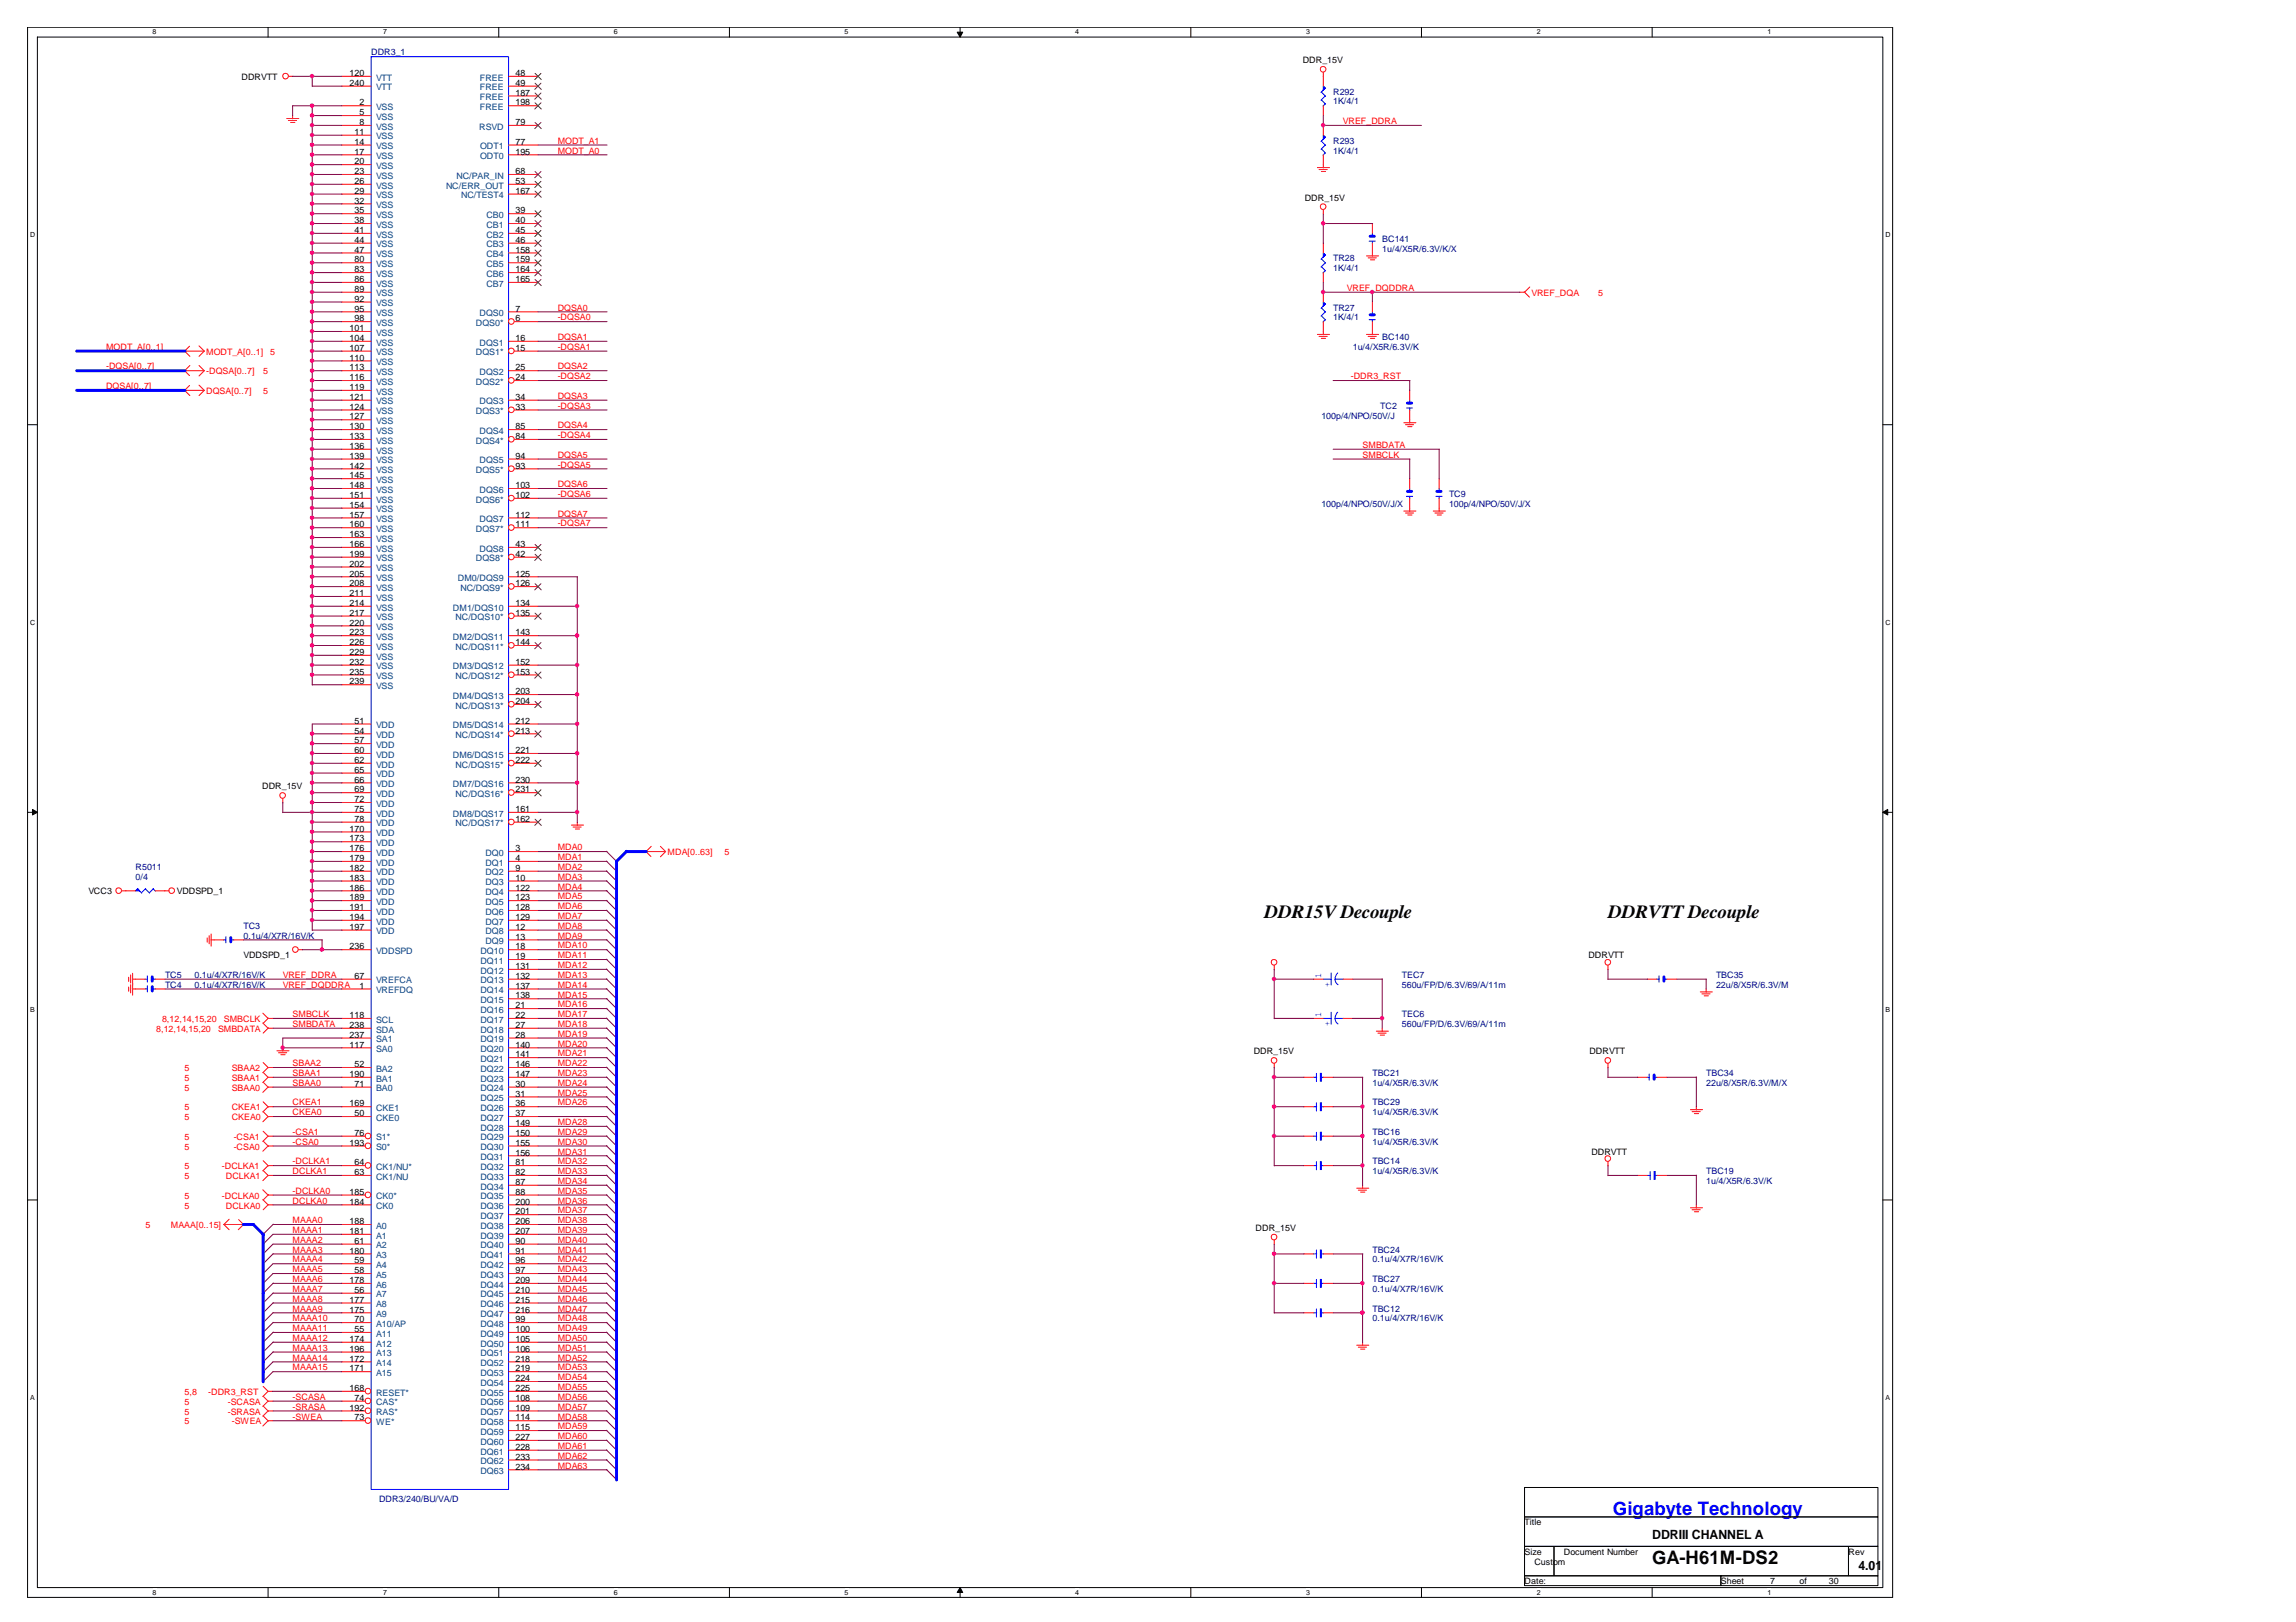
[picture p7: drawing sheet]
<svg xmlns="http://www.w3.org/2000/svg" width="297mm" height="210mm" viewBox="0 0 297 210" stroke-linecap="round" stroke-linejoin="round" font-family="sans-serif">
<defs><g id="words">
<g font-size="2.4">
<text x="163.6" y="118.8">DDR15V Decouple</text>
<text x="208" y="118.8">DDRVTT Decouple</text>
<text x="213.8" y="202.4">GA-H61M-DS2</text>
</g>
<text font-size="2.4" fill="#00f" x="208.7" y="196">Gigabyte Technology</text>
<g font-size="1.7">
<text x="213.8" y="199.1">DDRIII CHANNEL A</text>
<text x="240.4" y="203.2">4.01</text>
</g>
<g font-size="1.1">
<text x="31.3" y="10.3">DDRVTT</text>
<text x="45.2" y="11.1">240</text>
<text x="45.2" y="9.8">120</text>
<text x="66.7" y="9.8">48</text>
<text x="66.7" y="11.1">49</text>
<text x="168.5" y="8.2">DDR_15V</text>
<text x="45.9" y="17.5">11</text>
<text x="46.5" y="13.6">2</text>
<text x="46.5" y="14.9">5</text>
<text x="46.5" y="16.2">8</text>
<text x="66.7" y="13.6">198</text>
<text x="66.7" y="12.4">187</text>
<text x="66.7" y="16.2">79</text>
<text x="45.9" y="18.7">14</text>
<text x="45.9" y="20">17</text>
<text x="45.9" y="21.3">20</text>
<text x="45.9" y="22.5">23</text>
<text x="45.9" y="23.8">26</text>
<text x="66.7" y="20">195</text>
<text x="66.7" y="18.7">77</text>
<text x="66.7" y="22.5">68</text>
<text x="66.7" y="23.8">53</text>
<text x="45.9" y="25.1">29</text>
<text x="45.9" y="26.3">32</text>
<text x="45.9" y="27.6">35</text>
<text x="45.9" y="28.9">38</text>
<text x="66.7" y="25.1">167</text>
<text x="66.7" y="27.6">39</text>
<text x="66.7" y="28.9">40</text>
<text x="168.8" y="26">DDR_15V</text>
<text x="45.9" y="30.2">41</text>
<text x="45.9" y="31.4">44</text>
<text x="45.9" y="32.7">47</text>
<text x="45.9" y="34">80</text>
<text x="45.9" y="35.2">83</text>
<text x="66.7" y="30.2">45</text>
<text x="66.7" y="31.4">46</text>
<text x="66.7" y="32.7">158</text>
<text x="66.7" y="34">159</text>
<text x="66.7" y="35.2">164</text>
<text x="45.9" y="36.5">86</text>
<text x="45.9" y="37.8">89</text>
<text x="45.9" y="39">92</text>
<text x="45.9" y="40.3">95</text>
<text x="45.9" y="41.6">98</text>
<text x="66.7" y="36.5">165</text>
<text x="66.7" y="40.3">7</text>
<text x="66.7" y="41.6">6</text>
<text x="45.2" y="42.9">101</text>
<text x="45.2" y="44.1">104</text>
<text x="45.2" y="47.9">113</text>
<text x="45.2" y="46.7">110</text>
<text x="45.2" y="45.4">107</text>
<text x="66.7" y="44.1">16</text>
<text x="66.7" y="47.9">25</text>
<text x="66.7" y="45.4">15</text>
<text x="45.2" y="53">124</text>
<text x="45.2" y="51.7">121</text>
<text x="45.2" y="50.5">119</text>
<text x="45.2" y="49.2">116</text>
<text x="66.7" y="51.7">34</text>
<text x="66.7" y="49.2">24</text>
<text x="66.7" y="53">33</text>
<text x="45.2" y="54.3">127</text>
<text x="45.2" y="55.6">130</text>
<text x="45.2" y="56.8">133</text>
<text x="45.2" y="58.1">136</text>
<text x="45.2" y="59.4">139</text>
<text x="66.7" y="55.6">85</text>
<text x="66.7" y="59.4">94</text>
<text x="66.7" y="56.8">84</text>
<text x="45.2" y="60.6">142</text>
<text x="45.2" y="61.9">145</text>
<text x="45.2" y="63.2">148</text>
<text x="45.2" y="64.4">151</text>
<text x="45.2" y="65.7">154</text>
<text x="66.7" y="63.2">103</text>
<text x="66.7" y="60.6">93</text>
<text x="66.7" y="64.4">102</text>
<text x="45.2" y="67">157</text>
<text x="45.2" y="68.3">160</text>
<text x="45.2" y="69.5">163</text>
<text x="45.2" y="70.8">166</text>
<text x="66.7" y="67">112</text>
<text x="66.7" y="70.8">43</text>
<text x="66.7" y="68.3">111</text>
<text x="45.2" y="72.1">199</text>
<text x="45.2" y="73.3">202</text>
<text x="45.2" y="74.6">205</text>
<text x="45.2" y="77.1">211</text>
<text x="45.2" y="75.9">208</text>
<text x="66.7" y="72.1">42</text>
<text x="66.7" y="74.6">125</text>
<text x="66.7" y="75.9">126</text>
<text x="45.2" y="78.4">214</text>
<text x="45.2" y="79.7">217</text>
<text x="45.2" y="81">220</text>
<text x="45.2" y="82.2">223</text>
<text x="45.2" y="83.5">226</text>
<text x="66.7" y="78.4">134</text>
<text x="66.7" y="82.2">143</text>
<text x="66.7" y="79.7">135</text>
<text x="66.7" y="83.5">144</text>
<text x="45.2" y="84.8">229</text>
<text x="45.2" y="86">232</text>
<text x="45.2" y="87.3">235</text>
<text x="45.2" y="88.6">239</text>
<text x="66.7" y="86">152</text>
<text x="66.7" y="89.8">203</text>
<text x="66.7" y="87.3">153</text>
<text x="45.9" y="93.7">51</text>
<text x="45.9" y="94.9">54</text>
<text x="66.7" y="93.7">212</text>
<text x="66.7" y="91.1">204</text>
<text x="66.7" y="94.9">213</text>
<text x="45.9" y="96.2">57</text>
<text x="45.9" y="97.5">60</text>
<text x="45.9" y="98.7">62</text>
<text x="45.9" y="100">65</text>
<text x="45.9" y="101.3">66</text>
<text x="66.7" y="97.5">221</text>
<text x="66.7" y="101.3">230</text>
<text x="66.7" y="98.7">222</text>
<text x="33.9" y="102.2">DDR_15V</text>
<text x="45.2" y="107.6">170</text>
<text x="45.9" y="102.5">69</text>
<text x="45.9" y="103.8">72</text>
<text x="45.9" y="105.1">75</text>
<text x="45.9" y="106.4">78</text>
<text x="66.7" y="105.1">161</text>
<text x="66.7" y="102.5">231</text>
<text x="66.7" y="106.4">162</text>
<text x="45.2" y="108.9">173</text>
<text x="45.2" y="110.2">176</text>
<text x="45.2" y="111.4">179</text>
<text x="45.2" y="112.7">182</text>
<text x="45.2" y="114">183</text>
<text x="66.7" y="110.2">3</text>
<text x="66.7" y="111.4">4</text>
<text x="66.7" y="112.7">9</text>
<text x="66.7" y="114">10</text>
<text x="11.4" y="115.8">VCC3</text>
<text x="22.9" y="115.8">VDDSPD_1</text>
<text x="45.2" y="115.2">186</text>
<text x="45.2" y="116.5">189</text>
<text x="45.2" y="117.8">191</text>
<text x="45.2" y="119.1">194</text>
<text x="66.7" y="115.2">122</text>
<text x="66.7" y="116.5">123</text>
<text x="66.7" y="117.8">128</text>
<text x="66.7" y="119.1">129</text>
<text x="31.5" y="124">VDDSPD_1</text>
<text x="45.2" y="120.3">197</text>
<text x="45.2" y="122.9">236</text>
<text x="66.7" y="120.3">12</text>
<text x="66.7" y="121.6">13</text>
<text x="66.7" y="122.9">18</text>
<text x="66.7" y="124.1">19</text>
<text x="66.7" y="125.4">131</text>
<text x="205.5" y="124">DDRVTT</text>
<text x="45.2" y="131.8">118</text>
<text x="45.9" y="126.7">67</text>
<text x="46.5" y="127.9">1</text>
<text x="66.7" y="126.7">132</text>
<text x="66.7" y="127.9">137</text>
<text x="66.7" y="129.2">138</text>
<text x="66.7" y="130.5">21</text>
<text x="66.7" y="131.8">22</text>
<text x="45.2" y="133">238</text>
<text x="45.2" y="134.3">237</text>
<text x="45.2" y="135.6">117</text>
<text x="66.7" y="133">27</text>
<text x="66.7" y="134.3">28</text>
<text x="66.7" y="135.6">140</text>
<text x="66.7" y="136.8">141</text>
<text x="162.2" y="136.5">DDR_15V</text>
<text x="205.6" y="136.5">DDRVTT</text>
<text x="45.2" y="139.4">190</text>
<text x="45.2" y="143.2">169</text>
<text x="45.9" y="138.1">52</text>
<text x="45.9" y="140.6">71</text>
<text x="66.7" y="138.1">146</text>
<text x="66.7" y="139.4">147</text>
<text x="66.7" y="140.6">30</text>
<text x="66.7" y="141.9">31</text>
<text x="66.7" y="143.2">36</text>
<text x="45.2" y="148.3">193</text>
<text x="45.9" y="144.5">50</text>
<text x="45.9" y="147">76</text>
<text x="66.7" y="144.5">37</text>
<text x="66.7" y="145.7">149</text>
<text x="66.7" y="147">150</text>
<text x="66.7" y="148.3">155</text>
<text x="66.7" y="149.5">156</text>
<text x="205.9" y="149.4">DDRVTT</text>
<text x="45.2" y="155.9">184</text>
<text x="45.2" y="154.6">185</text>
<text x="45.9" y="152.1">63</text>
<text x="45.9" y="150.8">64</text>
<text x="66.7" y="150.8">81</text>
<text x="66.7" y="152.1">82</text>
<text x="66.7" y="153.3">87</text>
<text x="66.7" y="154.6">88</text>
<text x="66.7" y="155.9">200</text>
<text x="45.2" y="158.4">188</text>
<text x="45.2" y="159.7">181</text>
<text x="45.9" y="161">61</text>
<text x="66.7" y="157.2">201</text>
<text x="66.7" y="158.4">206</text>
<text x="66.7" y="159.7">207</text>
<text x="66.7" y="161">90</text>
<text x="162.4" y="159.3">DDR_15V</text>
<text x="45.2" y="162.2">180</text>
<text x="45.2" y="166">178</text>
<text x="45.9" y="163.5">59</text>
<text x="45.9" y="164.8">58</text>
<text x="45.9" y="167.3">56</text>
<text x="66.7" y="162.2">91</text>
<text x="66.7" y="163.5">96</text>
<text x="66.7" y="164.8">97</text>
<text x="66.7" y="166">209</text>
<text x="66.7" y="167.3">210</text>
<text x="45.2" y="168.6">177</text>
<text x="45.2" y="169.9">175</text>
<text x="45.2" y="173.7">174</text>
<text x="45.9" y="171.1">70</text>
<text x="45.9" y="172.4">55</text>
<text x="66.7" y="168.6">215</text>
<text x="66.7" y="169.9">216</text>
<text x="66.7" y="171.1">99</text>
<text x="66.7" y="172.4">100</text>
<text x="66.7" y="173.7">105</text>
<text x="45.2" y="174.9">196</text>
<text x="45.2" y="176.2">172</text>
<text x="45.2" y="177.5">171</text>
<text x="66.7" y="174.9">106</text>
<text x="66.7" y="176.2">218</text>
<text x="66.7" y="177.5">219</text>
<text x="66.7" y="178.7">224</text>
<text x="45.2" y="180">168</text>
<text x="45.2" y="182.6">192</text>
<text x="45.9" y="181.3">74</text>
<text x="45.9" y="183.8">73</text>
<text x="66.7" y="180">225</text>
<text x="66.7" y="181.3">108</text>
<text x="66.7" y="182.6">109</text>
<text x="66.7" y="183.8">114</text>
<text x="66.7" y="185.1">115</text>
<text x="66.7" y="186.4">227</text>
<text x="66.7" y="187.6">228</text>
<text x="66.7" y="188.9">233</text>
<text x="66.7" y="190.2">234</text>
<text x="197.2" y="197.4">Title</text>
<text x="197.2" y="201.2">Size</text>
<text x="198.5" y="202.5">Custom</text>
<text x="202.3" y="201.2">Document Number</text>
<text x="239.2" y="201.2">Rev</text>
<text x="197.2" y="205">Date:</text>
<text x="222.6" y="205">Sheet</text>
<text x="229" y="205">7</text>
<text x="232.8" y="205">of</text>
<text x="236.6" y="205">30</text>
</g>
<g font-size="1.1" fill="#000080">
<text x="48" y="7.2">DDR3_1</text>
<text x="172.5" y="12.2">R292</text>
<text x="172.5" y="13.5">1K/4/1</text>
<text x="172.5" y="18.6">R293</text>
<text x="172.5" y="19.9">1K/4/1</text>
<text x="172.5" y="33.8">TR28</text>
<text x="172.5" y="35.1">1K/4/1</text>
<text x="178.8" y="31.3">BC141</text>
<text x="178.8" y="32.6">1u/4/X5R/6.3V/K/X</text>
<text x="172.5" y="40.2">TR27</text>
<text x="172.5" y="41.5">1K/4/1</text>
<text x="175" y="45.3">1u/4/X5R/6.3V/K</text>
<text x="178.8" y="44">BC140</text>
<text x="178.6" y="52.9">TC2</text>
<text x="171" y="54.2">100p/4/NPO/50V/J</text>
<text x="171" y="65.6">100p/4/NPO/50V/J/X</text>
<text x="187.5" y="64.3">TC9</text>
<text x="187.5" y="65.6">100p/4/NPO/50V/J/X</text>
<text x="17.5" y="112.6">R5011</text>
<text x="17.5" y="113.8">0/4</text>
<text x="31.5" y="120.2">TC3</text>
<text x="31.5" y="121.5">0.1u/4/X7R/16V/K</text>
<text x="21.3" y="127.8">TC4</text>
<text x="21.3" y="126.5">TC5</text>
<text x="25.2" y="126.5">0.1u/4/X7R/16V/K</text>
<text x="25.2" y="127.8">0.1u/4/X7R/16V/K</text>
<text x="181.4" y="131.6">TEC6</text>
<text x="181.4" y="126.5">TEC7</text>
<text x="181.4" y="127.8">560u/FP/D/6.3V/69/A/11m</text>
<text x="222" y="126.5">TBC35</text>
<text x="222" y="127.8">22u/8/X5R/6.3V/M</text>
<text x="181.4" y="132.9">560u/FP/D/6.3V/69/A/11m</text>
<text x="177.6" y="140.5">1u/4/X5R/6.3V/K</text>
<text x="177.6" y="139.2">TBC21</text>
<text x="177.6" y="143.1">TBC29</text>
<text x="220.7" y="139.2">TBC34</text>
<text x="220.7" y="140.5">22u/8/X5R/6.3V/M/X</text>
<text x="177.6" y="148.1">1u/4/X5R/6.3V/K</text>
<text x="177.6" y="146.9">TBC16</text>
<text x="177.6" y="144.3">1u/4/X5R/6.3V/K</text>
<text x="177.6" y="151.9">1u/4/X5R/6.3V/K</text>
<text x="177.6" y="150.7">TBC14</text>
<text x="220.7" y="153.2">1u/4/X5R/6.3V/K</text>
<text x="220.7" y="151.9">TBC19</text>
<text x="177.6" y="167.2">0.1u/4/X7R/16V/K</text>
<text x="177.6" y="165.9">TBC27</text>
<text x="177.6" y="163.4">0.1u/4/X7R/16V/K</text>
<text x="177.6" y="162.1">TBC24</text>
<text x="177.6" y="171">0.1u/4/X7R/16V/K</text>
<text x="177.6" y="169.7">TBC12</text>
<text x="49" y="194.4">DDR3/240/BU/VA/D</text>
</g>
<g font-size="1.1" fill="#004080">
<text x="48.7" y="11.7">VTT</text>
<text x="48.7" y="10.4">VTT</text>
<text x="62.1" y="10.4">FREE</text>
<text x="62.1" y="11.7">FREE</text>
<text x="48.7" y="14.2">VSS</text>
<text x="48.7" y="15.5">VSS</text>
<text x="48.7" y="16.8">VSS</text>
<text x="62" y="16.8">RSVD</text>
<text x="62.1" y="14.2">FREE</text>
<text x="62.1" y="13">FREE</text>
<text x="48.7" y="18">VSS</text>
<text x="48.7" y="19.3">VSS</text>
<text x="48.7" y="20.6">VSS</text>
<text x="48.7" y="21.9">VSS</text>
<text x="48.7" y="23.1">VSS</text>
<text x="59.1" y="23.1">NC/PAR_IN</text>
<text x="62.1" y="20.6">ODT0</text>
<text x="62.1" y="19.3">ODT1</text>
<text x="48.7" y="24.4">VSS</text>
<text x="48.7" y="25.7">VSS</text>
<text x="48.7" y="26.9">VSS</text>
<text x="48.7" y="28.2">VSS</text>
<text x="48.7" y="29.5">VSS</text>
<text x="57.7" y="24.4">NC/ERR_OUT</text>
<text x="59.7" y="25.7">NC/TEST4</text>
<text x="62.9" y="28.2">CB0</text>
<text x="62.9" y="29.5">CB1</text>
<text x="48.7" y="30.7">VSS</text>
<text x="48.7" y="32">VSS</text>
<text x="48.7" y="33.3">VSS</text>
<text x="48.7" y="34.6">VSS</text>
<text x="48.7" y="35.8">VSS</text>
<text x="62.9" y="30.7">CB2</text>
<text x="62.9" y="32">CB3</text>
<text x="62.9" y="33.3">CB4</text>
<text x="62.9" y="34.6">CB5</text>
<text x="62.9" y="35.8">CB6</text>
<text x="48.7" y="37.1">VSS</text>
<text x="48.7" y="38.4">VSS</text>
<text x="48.7" y="39.6">VSS</text>
<text x="48.7" y="40.9">VSS</text>
<text x="62" y="40.9">DQS0</text>
<text x="62.9" y="37.1">CB7</text>
<text x="48.7" y="42.2">VSS</text>
<text x="48.7" y="43.4">VSS</text>
<text x="48.7" y="44.7">VSS</text>
<text x="48.7" y="47.3">VSS</text>
<text x="48.7" y="46">VSS</text>
<text x="61.6" y="42.2">DQS0*</text>
<text x="61.6" y="46">DQS1*</text>
<text x="62" y="44.7">DQS1</text>
<text x="48.7" y="53.6">VSS</text>
<text x="48.7" y="52.3">VSS</text>
<text x="48.7" y="51.1">VSS</text>
<text x="48.7" y="49.8">VSS</text>
<text x="48.7" y="48.5">VSS</text>
<text x="61.6" y="49.8">DQS2*</text>
<text x="61.6" y="53.6">DQS3*</text>
<text x="62" y="48.5">DQS2</text>
<text x="62" y="52.3">DQS3</text>
<text x="48.7" y="54.9">VSS</text>
<text x="48.7" y="56.1">VSS</text>
<text x="48.7" y="57.4">VSS</text>
<text x="48.7" y="58.7">VSS</text>
<text x="48.7" y="60">VSS</text>
<text x="61.6" y="57.4">DQS4*</text>
<text x="62" y="56.1">DQS4</text>
<text x="62" y="60">DQS5</text>
<text x="48.7" y="61.2">VSS</text>
<text x="48.7" y="62.5">VSS</text>
<text x="48.7" y="63.8">VSS</text>
<text x="48.7" y="65">VSS</text>
<text x="61.6" y="61.2">DQS5*</text>
<text x="61.6" y="65">DQS6*</text>
<text x="62" y="63.8">DQS6</text>
<text x="48.7" y="66.3">VSS</text>
<text x="48.7" y="67.6">VSS</text>
<text x="48.7" y="68.8">VSS</text>
<text x="48.7" y="70.1">VSS</text>
<text x="48.7" y="71.4">VSS</text>
<text x="61.6" y="68.8">DQS7*</text>
<text x="62" y="67.6">DQS7</text>
<text x="62" y="71.4">DQS8</text>
<text x="48.7" y="72.7">VSS</text>
<text x="48.7" y="73.9">VSS</text>
<text x="48.7" y="75.2">VSS</text>
<text x="48.7" y="77.7">VSS</text>
<text x="48.7" y="76.5">VSS</text>
<text x="59.2" y="75.2">DM0/DQS9</text>
<text x="59.6" y="76.5">NC/DQS9*</text>
<text x="61.6" y="72.7">DQS8*</text>
<text x="48.7" y="79">VSS</text>
<text x="48.7" y="80.3">VSS</text>
<text x="48.7" y="81.5">VSS</text>
<text x="48.7" y="82.8">VSS</text>
<text x="58.6" y="79">DM1/DQS10</text>
<text x="58.6" y="82.8">DM2/DQS11</text>
<text x="58.9" y="80.3">NC/DQS10*</text>
<text x="48.7" y="84.1">VSS</text>
<text x="48.7" y="85.4">VSS</text>
<text x="48.7" y="86.6">VSS</text>
<text x="48.7" y="87.9">VSS</text>
<text x="48.7" y="89.2">VSS</text>
<text x="58.6" y="86.6">DM3/DQS12</text>
<text x="58.9" y="84.1">NC/DQS11*</text>
<text x="58.9" y="87.9">NC/DQS12*</text>
<text x="48.7" y="94.2">VDD</text>
<text x="48.7" y="95.5">VDD</text>
<text x="58.6" y="90.4">DM4/DQS13</text>
<text x="58.6" y="94.2">DM5/DQS14</text>
<text x="58.9" y="91.7">NC/DQS13*</text>
<text x="58.9" y="95.5">NC/DQS14*</text>
<text x="48.7" y="96.8">VDD</text>
<text x="48.7" y="98.1">VDD</text>
<text x="48.7" y="99.3">VDD</text>
<text x="48.7" y="100.6">VDD</text>
<text x="48.7" y="101.9">VDD</text>
<text x="58.6" y="98.1">DM6/DQS15</text>
<text x="58.6" y="101.9">DM7/DQS16</text>
<text x="58.9" y="99.3">NC/DQS15*</text>
<text x="48.7" y="103.1">VDD</text>
<text x="48.7" y="104.4">VDD</text>
<text x="48.7" y="105.7">VDD</text>
<text x="48.7" y="106.9">VDD</text>
<text x="58.6" y="105.7">DM8/DQS17</text>
<text x="58.9" y="103.1">NC/DQS16*</text>
<text x="58.9" y="106.9">NC/DQS17*</text>
<text x="48.7" y="108.2">VDD</text>
<text x="48.7" y="109.5">VDD</text>
<text x="48.7" y="110.8">VDD</text>
<text x="48.7" y="112">VDD</text>
<text x="48.7" y="113.3">VDD</text>
<text x="62.8" y="110.8">DQ0</text>
<text x="62.8" y="112">DQ1</text>
<text x="62.8" y="113.3">DQ2</text>
<text x="48.7" y="114.6">VDD</text>
<text x="48.7" y="115.8">VDD</text>
<text x="48.7" y="117.1">VDD</text>
<text x="48.7" y="118.4">VDD</text>
<text x="48.7" y="119.6">VDD</text>
<text x="62.8" y="114.6">DQ3</text>
<text x="62.8" y="115.8">DQ4</text>
<text x="62.8" y="117.1">DQ5</text>
<text x="62.8" y="118.4">DQ6</text>
<text x="62.8" y="119.6">DQ7</text>
<text x="48.7" y="120.9">VDD</text>
<text x="48.7" y="123.5">VDDSPD</text>
<text x="62.2" y="123.5">DQ10</text>
<text x="62.2" y="124.7">DQ11</text>
<text x="62.2" y="126">DQ12</text>
<text x="62.8" y="120.9">DQ8</text>
<text x="62.8" y="122.2">DQ9</text>
<text x="48.7" y="128.5">VREFDQ</text>
<text x="48.7" y="127.3">VREFCA</text>
<text x="62.2" y="127.3">DQ13</text>
<text x="62.2" y="128.5">DQ14</text>
<text x="62.2" y="129.8">DQ15</text>
<text x="62.2" y="131.1">DQ16</text>
<text x="48.7" y="132.3">SCL</text>
<text x="48.7" y="133.6">SDA</text>
<text x="48.7" y="134.9">SA1</text>
<text x="48.7" y="136.2">SA0</text>
<text x="62.2" y="132.3">DQ17</text>
<text x="62.2" y="133.6">DQ18</text>
<text x="62.2" y="134.9">DQ19</text>
<text x="62.2" y="136.2">DQ20</text>
<text x="62.2" y="137.4">DQ21</text>
<text x="48.7" y="138.7">BA2</text>
<text x="48.7" y="140">BA1</text>
<text x="48.7" y="141.2">BA0</text>
<text x="48.7" y="143.8">CKE1</text>
<text x="62.2" y="138.7">DQ22</text>
<text x="62.2" y="140">DQ23</text>
<text x="62.2" y="141.2">DQ24</text>
<text x="62.2" y="142.5">DQ25</text>
<text x="62.2" y="143.8">DQ26</text>
<text x="48.7" y="145">CKE0</text>
<text x="48.7" y="148.9">S0*</text>
<text x="48.7" y="147.6">S1*</text>
<text x="62.2" y="145">DQ27</text>
<text x="62.2" y="146.3">DQ28</text>
<text x="62.2" y="147.6">DQ29</text>
<text x="62.2" y="148.9">DQ30</text>
<text x="48.7" y="152.7">CK1/NU</text>
<text x="48.7" y="151.4">CK1/NU*</text>
<text x="48.7" y="155.2">CK0*</text>
<text x="62.2" y="150.1">DQ31</text>
<text x="62.2" y="151.4">DQ32</text>
<text x="62.2" y="152.7">DQ33</text>
<text x="62.2" y="153.9">DQ34</text>
<text x="62.2" y="155.2">DQ35</text>
<text x="48.7" y="156.5">CK0</text>
<text x="48.7" y="159">A0</text>
<text x="48.7" y="160.3">A1</text>
<text x="48.7" y="161.6">A2</text>
<text x="62.2" y="156.5">DQ36</text>
<text x="62.2" y="157.7">DQ37</text>
<text x="62.2" y="159">DQ38</text>
<text x="62.2" y="160.3">DQ39</text>
<text x="62.2" y="161.6">DQ40</text>
<text x="48.7" y="162.8">A3</text>
<text x="48.7" y="164.1">A4</text>
<text x="48.7" y="165.4">A5</text>
<text x="48.7" y="166.6">A6</text>
<text x="48.7" y="167.9">A7</text>
<text x="62.2" y="162.8">DQ41</text>
<text x="62.2" y="164.1">DQ42</text>
<text x="62.2" y="165.4">DQ43</text>
<text x="62.2" y="166.6">DQ44</text>
<text x="62.2" y="167.9">DQ45</text>
<text x="48.7" y="169.2">A8</text>
<text x="48.7" y="170.4">A9</text>
<text x="48.7" y="171.7">A10/AP</text>
<text x="48.7" y="173">A11</text>
<text x="62.2" y="169.2">DQ46</text>
<text x="62.2" y="170.4">DQ47</text>
<text x="62.2" y="171.7">DQ48</text>
<text x="62.2" y="173">DQ49</text>
<text x="48.7" y="174.3">A12</text>
<text x="48.7" y="175.5">A13</text>
<text x="48.7" y="176.8">A14</text>
<text x="48.7" y="178.1">A15</text>
<text x="62.2" y="174.3">DQ50</text>
<text x="62.2" y="175.5">DQ51</text>
<text x="62.2" y="176.8">DQ52</text>
<text x="62.2" y="178.1">DQ53</text>
<text x="62.2" y="179.3">DQ54</text>
<text x="48.7" y="180.6">RESET*</text>
<text x="48.7" y="181.9">CAS*</text>
<text x="48.7" y="183.1">RAS*</text>
<text x="48.7" y="184.4">WE*</text>
<text x="62.2" y="180.6">DQ55</text>
<text x="62.2" y="181.9">DQ56</text>
<text x="62.2" y="183.1">DQ57</text>
<text x="62.2" y="184.4">DQ58</text>
<text x="62.2" y="185.7">DQ59</text>
<text x="62.2" y="187">DQ60</text>
<text x="62.2" y="188.2">DQ61</text>
<text x="62.2" y="189.5">DQ62</text>
<text x="62.2" y="190.8">DQ63</text>
</g>
<g font-size="1.1" fill="#f00">
<text x="173.7" y="16.1">VREF_DDRA</text>
<text x="72.1" y="19.9">MODT_A0</text>
<text x="72.1" y="18.6">MODT_A1</text>
<text x="72.1" y="40.2">DQSA0</text>
<text x="72.1" y="41.5">-DQSA0</text>
<text x="174.3" y="37.6">VREF_DQDDRA</text>
<text x="198.1" y="38.3">VREF_DQA</text>
<text x="206.8" y="38.3">5</text>
<text x="13.7" y="47.8">-DQSA[0..7]</text>
<text x="13.7" y="45.3">MODT_A[0..1]</text>
<text x="26.7" y="45.9">MODT_A[0..1]</text>
<text x="34.9" y="45.9">5</text>
<text x="72.1" y="44">DQSA1</text>
<text x="72.1" y="45.3">-DQSA1</text>
<text x="72.1" y="47.8">DQSA2</text>
<text x="13.7" y="50.3">DQSA[0..7]</text>
<text x="26.7" y="51">DQSA[0..7]</text>
<text x="26.7" y="48.4">-DQSA[0..7]</text>
<text x="34" y="51">5</text>
<text x="34" y="48.4">5</text>
<text x="72.1" y="49.1">-DQSA2</text>
<text x="72.1" y="51.6">DQSA3</text>
<text x="72.1" y="52.9">-DQSA3</text>
<text x="174.8" y="49.1">-DDR3_RST</text>
<text x="72.1" y="59.2">DQSA5</text>
<text x="72.1" y="55.4">DQSA4</text>
<text x="72.1" y="56.7">-DQSA4</text>
<text x="176.3" y="59.2">SMBCLK</text>
<text x="176.3" y="58">SMBDATA</text>
<text x="72.1" y="60.5">-DQSA5</text>
<text x="72.1" y="64.3">-DQSA6</text>
<text x="72.1" y="63">DQSA6</text>
<text x="72.1" y="68.1">-DQSA7</text>
<text x="72.1" y="66.9">DQSA7</text>
<text x="72.1" y="110">MDA0</text>
<text x="72.1" y="111.3">MDA1</text>
<text x="72.1" y="112.6">MDA2</text>
<text x="72.1" y="113.8">MDA3</text>
<text x="86.4" y="110.7">MDA[0..63]</text>
<text x="93.7" y="110.7">5</text>
<text x="72.1" y="118.9">MDA7</text>
<text x="72.1" y="115.1">MDA4</text>
<text x="72.1" y="117.7">MDA6</text>
<text x="72.1" y="116.4">MDA5</text>
<text x="72.1" y="125.3">MDA12</text>
<text x="72.1" y="121.5">MDA9</text>
<text x="72.1" y="120.2">MDA8</text>
<text x="72.1" y="122.7">MDA10</text>
<text x="72.1" y="124">MDA11</text>
<text x="36.6" y="127.8">VREF_DQDDRA</text>
<text x="36.6" y="126.5">VREF_DDRA</text>
<text x="37.9" y="131.6">SMBCLK</text>
<text x="72.1" y="131.6">MDA17</text>
<text x="72.1" y="129.1">MDA15</text>
<text x="72.1" y="130.4">MDA16</text>
<text x="72.1" y="126.5">MDA13</text>
<text x="72.1" y="127.8">MDA14</text>
<text x="20.2" y="133.5">8,12,14,15,20</text>
<text x="21" y="132.3">8,12,14,15,20</text>
<text x="28.2" y="133.5">SMBDATA</text>
<text x="29" y="132.3">SMBCLK</text>
<text x="37.9" y="138">SBAA2</text>
<text x="37.9" y="132.9">SMBDATA</text>
<text x="72.1" y="134.2">MDA19</text>
<text x="72.1" y="132.9">MDA18</text>
<text x="72.1" y="135.4">MDA20</text>
<text x="72.1" y="136.7">MDA21</text>
<text x="72.1" y="138">MDA22</text>
<text x="23.9" y="139.9">5</text>
<text x="23.9" y="141.2">5</text>
<text x="23.9" y="143.7">5</text>
<text x="23.9" y="138.6">5</text>
<text x="30" y="139.9">SBAA1</text>
<text x="30" y="141.2">SBAA0</text>
<text x="30" y="143.7">CKEA1</text>
<text x="30" y="138.6">SBAA2</text>
<text x="37.9" y="140.5">SBAA0</text>
<text x="37.9" y="139.2">SBAA1</text>
<text x="37.9" y="143.1">CKEA1</text>
<text x="72.1" y="141.8">MDA25</text>
<text x="72.1" y="139.2">MDA23</text>
<text x="72.1" y="140.5">MDA24</text>
<text x="72.1" y="143.1">MDA26</text>
<text x="23.9" y="145">5</text>
<text x="23.9" y="148.8">5</text>
<text x="23.9" y="147.5">5</text>
<text x="30" y="145">CKEA0</text>
<text x="30.2" y="148.8">-CSA0</text>
<text x="30.2" y="147.5">-CSA1</text>
<text x="37.9" y="144.3">CKEA0</text>
<text x="37.9" y="146.9">-CSA1</text>
<text x="37.9" y="148.1">-CSA0</text>
<text x="72.1" y="145.6">MDA28</text>
<text x="72.1" y="148.1">MDA30</text>
<text x="72.1" y="146.9">MDA29</text>
<text x="72.1" y="149.4">MDA31</text>
<text x="23.9" y="152.6">5</text>
<text x="23.9" y="151.3">5</text>
<text x="23.9" y="155.1">5</text>
<text x="28.7" y="151.3">-DCLKA1</text>
<text x="28.7" y="155.1">-DCLKA0</text>
<text x="29.2" y="152.6">DCLKA1</text>
<text x="37.9" y="150.7">-DCLKA1</text>
<text x="37.9" y="151.9">DCLKA1</text>
<text x="37.9" y="154.5">-DCLKA0</text>
<text x="37.9" y="155.8">DCLKA0</text>
<text x="72.1" y="153.2">MDA34</text>
<text x="72.1" y="155.8">MDA36</text>
<text x="72.1" y="154.5">MDA35</text>
<text x="72.1" y="150.7">MDA32</text>
<text x="72.1" y="151.9">MDA33</text>
<text x="18.8" y="158.9">5</text>
<text x="22.1" y="158.9">MAAA[0..15]</text>
<text x="23.9" y="156.4">5</text>
<text x="29.2" y="156.4">DCLKA0</text>
<text x="37.9" y="160.8">MAAA2</text>
<text x="37.9" y="159.6">MAAA1</text>
<text x="37.9" y="158.3">MAAA0</text>
<text x="72.1" y="158.3">MDA38</text>
<text x="72.1" y="157">MDA37</text>
<text x="72.1" y="160.8">MDA40</text>
<text x="72.1" y="159.6">MDA39</text>
<text x="37.9" y="163.4">MAAA4</text>
<text x="37.9" y="164.6">MAAA5</text>
<text x="37.9" y="167.2">MAAA7</text>
<text x="37.9" y="162.1">MAAA3</text>
<text x="37.9" y="165.9">MAAA6</text>
<text x="72.1" y="167.2">MDA45</text>
<text x="72.1" y="163.4">MDA42</text>
<text x="72.1" y="162.1">MDA41</text>
<text x="72.1" y="165.9">MDA44</text>
<text x="72.1" y="164.6">MDA43</text>
<text x="37.9" y="171">MAAA10</text>
<text x="37.9" y="173.5">MAAA12</text>
<text x="37.9" y="169.7">MAAA9</text>
<text x="37.9" y="168.5">MAAA8</text>
<text x="37.9" y="172.3">MAAA11</text>
<text x="72.1" y="171">MDA48</text>
<text x="72.1" y="169.7">MDA47</text>
<text x="72.1" y="172.3">MDA49</text>
<text x="72.1" y="168.5">MDA46</text>
<text x="72.1" y="173.5">MDA50</text>
<text x="37.9" y="176.1">MAAA14</text>
<text x="37.9" y="174.8">MAAA13</text>
<text x="37.9" y="177.3">MAAA15</text>
<text x="72.1" y="178.6">MDA54</text>
<text x="72.1" y="179.9">MDA55</text>
<text x="72.1" y="174.8">MDA51</text>
<text x="72.1" y="177.3">MDA53</text>
<text x="72.1" y="176.1">MDA52</text>
<text x="23.9" y="180.5">5,8</text>
<text x="23.9" y="183.1">5</text>
<text x="23.9" y="181.8">5</text>
<text x="23.9" y="184.3">5</text>
<text x="26.9" y="180.5">-DDR3_RST</text>
<text x="29.5" y="183.1">-SRASA</text>
<text x="29.5" y="181.8">-SCASA</text>
<text x="30" y="184.3">-SWEA</text>
<text x="37.9" y="183.7">-SWEA</text>
<text x="37.9" y="181.2">-SCASA</text>
<text x="37.9" y="182.4">-SRASA</text>
<text x="72.1" y="185">MDA59</text>
<text x="72.1" y="183.7">MDA58</text>
<text x="72.1" y="182.4">MDA57</text>
<text x="72.1" y="181.2">MDA56</text>
<text x="72.1" y="187.5">MDA61</text>
<text x="72.1" y="190">MDA63</text>
<text x="72.1" y="186.2">MDA60</text>
<text x="72.1" y="188.8">MDA62</text>
</g>
<g font-size="1.1" fill="#00f">
<text x="170.9" y="131.7" transform="rotate(-90 170.9 131.7)">1</text>
<text x="170.9" y="126.6" transform="rotate(-90 170.9 126.6)">1</text>
<text x="172.1" y="127.7" transform="rotate(-90 172.1 127.7)">+</text>
<text x="172.1" y="132.8" transform="rotate(-90 172.1 132.8)">+</text>
</g>
<g font-size=".9">
<text x="19.7" y="4.5">8</text>
<text x="49.6" y="4.5">7</text>
<text x="79.4" y="4.5">6</text>
<text x="109.3" y="4.5">5</text>
<text x="139.1" y="4.5">4</text>
<text x="169" y="4.5">3</text>
<text x="198.8" y="4.5">2</text>
<text x="228.7" y="4.5">1</text>
<text x="3.9" y="30.7">D</text>
<text x="243.9" y="30.7">D</text>
<text x="3.9" y="80.8">C</text>
<text x="243.9" y="80.8">C</text>
<text x="3.9" y="131">B</text>
<text x="243.9" y="131">B</text>
<text x="3.9" y="181.2">A</text>
<text x="243.9" y="181.2">A</text>
<text x="19.7" y="206.4">8</text>
<text x="49.6" y="206.4">7</text>
<text x="79.4" y="206.4">6</text>
<text x="109.3" y="206.4">5</text>
<text x="139.1" y="206.4">4</text>
<text x="169" y="206.4">3</text>
<text x="198.8" y="206.4">2</text>
<text x="228.7" y="206.4">1</text>
</g>
</g></defs>
<path d="M3.6 3.5h241.3v203.2h-241.3zM4.8 4.8h238.8v200.6h-238.8z" fill="none" stroke="#000" stroke-width=".13"/>
<g fill="#fff">
<path d="M19.7 3.7h.5v1h-.5z"/>
<path d="M19.7 205.6h.5v1h-.5z"/>
</g>
<path d="M34.7 3.5v1.3M34.7 205.4v1.3" fill="none" stroke="#000" stroke-width=".13"/>
<g fill="#fff">
<path d="M49.6 3.7h.5v1h-.5z"/>
<path d="M49.6 205.6h.5v1h-.5z"/>
</g>
<path d="M64.5 3.5v1.3M64.5 205.4v1.3" fill="none" stroke="#000" stroke-width=".13"/>
<g fill="#fff">
<path d="M79.4 3.7h.5v1h-.5z"/>
<path d="M79.4 205.6h.5v1h-.5z"/>
</g>
<path d="M94.4 3.5v1.3M94.4 205.4v1.3" fill="none" stroke="#000" stroke-width=".13"/>
<g fill="#fff">
<path d="M109.3 3.7h.5v1h-.5z"/>
<path d="M109.3 205.6h.5v1h-.5z"/>
</g>
<path d="M123.8 4.2h.8l-.4 .6zM124.2 3.5v1.3M124.2 205.4l.4 .7h-.8zM124.2 205.4v1.3" fill="none" stroke="#000" stroke-width=".13"/>
<path d="M123.8 4.2h.8l-.4 .6zM124.2 205.4l.4 .7h-.8z" fill="#000"/>
<g fill="#fff">
<path d="M139.1 3.7h.5v1h-.5z"/>
<path d="M139.1 205.6h.5v1h-.5z"/>
</g>
<path d="M154.1 3.5v1.3M154.1 205.4v1.3" fill="none" stroke="#000" stroke-width=".13"/>
<g fill="#fff">
<path d="M169 3.7h.5v1h-.5z"/>
<path d="M169 205.6h.5v1h-.5z"/>
</g>
<path d="M183.9 3.5v1.3M183.9 205.4v1.3" fill="none" stroke="#000" stroke-width=".13"/>
<g fill="#fff">
<path d="M198.8 3.7h.5v1h-.5z"/>
<path d="M198.8 205.6h.5v1h-.5z"/>
</g>
<path d="M213.7 3.5v1.3M213.7 205.4v1.3" fill="none" stroke="#000" stroke-width=".13"/>
<g fill="#fff">
<path d="M228.6 3.7h.6v1h-.6z"/>
<path d="M228.6 205.6h.6v1h-.6z"/>
<path d="M3.9 29.9h.6v1h-.6z"/>
<path d="M243.9 29.9h.7v1h-.7z"/>
<path d="M3.9 80h.6v1h-.6z"/>
<path d="M243.9 80h.7v1h-.7z"/>
</g>
<path d="M3.6 55h1.2M243.6 55h1.3" fill="none" stroke="#000" stroke-width=".13"/>
<g fill="#fff">
<path d="M3.9 130.2h.6v1h-.6z"/>
<path d="M243.9 130.2h.6v1h-.6z"/>
</g>
<path d="M3.6 105.1h1.2M4.2 104.7l.6 .4-.6 .4zM243.6 105.1l.6-.4v.8zM243.6 105.1h1.3" fill="none" stroke="#000" stroke-width=".13"/>
<path d="M4.2 104.7l.6 .4-.6 .4zM243.6 105.1l.6-.4v.8z" fill="#000"/>
<g fill="#fff">
<path d="M3.9 180.3h.6v1.1h-.6z"/>
<path d="M243.9 180.3h.6v1.1h-.6z"/>
</g>
<path d="M3.6 155.3h1.2M243.6 155.3h1.3M197.2 192.5h45.8v3.8h-45.8zM197.2 196.3h45.8v3.8h-45.8zM197.2 200.1h3.8v3.8h-3.8zM197.2 203.9h25.4v1.3h-25.4zM201 200.1h38.1v3.8h-38.1zM222.6 203.9h20.4v1.3h-20.4zM239.1 200.1h3.9v3.8h-3.9z" fill="none" stroke="#000" stroke-width=".13"/>
<g fill="none" stroke="#f00" stroke-width=".13">
<path d="M37.1 15.3h1.6M37.3 15.6h1.1M37.3 9.9h.6M37.6 15.8h.6M37.9 15v.4M171.2 9.4v.5M170.4 21.7h1.6M170.6 21.9h1.1M170.9 22.2h.6M171.2 21.3v.4M171.2 27.1v.6M176.8 33.1h1.6"/>
<path d="M177 33.4h1.1M177.3 33.6h.5M177.5 32.7v.5M177.5 39.1v1.3M196.6 37.8h.7M197.2 37.8l.7 .7M197.9 37.1l-.7 .7M23.8 47.9l.7 .7M24.5 49.9l-.7 .7M24.5 44.8l-.7 .7M24.6 47.3l-.7 .7h2.5M25.7 49.8l.7 .7"/>
<path d="M25.7 47.3l.7 .7M25.7 44.8l.7 .6M26.4 50.5h-2.5l.7 .7M26.4 48l-.7 .7M26.4 50.5l-.7 .7M26.4 45.4l-.7 .7M26.4 45.4h-2.5l.7 .7M170.4 43.3h1.6M170.6 43.5h1.1M170.9 43.8h.6M171.2 42.9v.4M176.8 43.3h1.6"/>
<path d="M177 43.5h1.1M177.3 43.8h.5M177.5 41.6v1.7M181.6 54.7h1.6M181.8 55h1.1M182.1 55.2h.6M182.4 54.3v.4M181.6 66.1h1.6M181.8 66.4h1.1M182.1 66.6h.6M182.4 65.8v.4M185.4 66.1h1.6"/>
<path d="M185.6 66.4h1.1M185.9 66.6h.6M186.2 65.8v.4M15.8 115.3h.5M21.3 115.3h.6M36.6 103.3v.6M73.9 106.8h1.6M74.1 107h1.1M74.4 107.3h.6M74.7 106.4v.4M83.5 110.2l.7 .6M84.3 109.5l-.7 .7h2.5"/>
<path d="M85.4 109.5l.7 .7M86.1 110.2l-.7 .7M16.6 126.5v.5M16.6 127.7v.6M16.9 126.2v1M16.9 127.4v1.1M17.1 126.7h.4M17.1 128h.4M17.2 126v2.8M26.8 121.4v.5M27.1 121.1v1M27.3 121.6h.4"/>
<path d="M27.3 120.9v1.5M34 132.4l.7 .7M34 131.1l.7 .7M34 138.8l.7 .7M34 137.5l.7 .7M34.6 133.1h.7M34.6 131.8h.7M34.6 139.4h.7M34.6 138.1h.7M34.7 139.4l-.7 .7M34.7 138.1l-.7 .7M34.7 133l-.7 .7"/>
<path d="M34.7 131.8l-.7 .6M35.8 136h1.6M36 136.2h1.1M36.3 136.5h.6M36.6 135.6v.4M38.6 122.9h.6M164.9 124.9v.6M164.9 137.6v.6M178.1 133.4h1.5M178.3 133.7h1M178.6 134h.5M178.8 133.1v.4"/>
<path d="M208 124.9v.6M208 137.6v.6M220 128.4h1.5M220.2 128.6h1M220.5 128.9h.5M220.7 128v.4M29 158.5h2.5l-.7 .6M29 158.5l.6 .6M29.6 157.8l-.6 .7M30.9 157.8l.6 .7M34 154l.7 .7M34 155.2l.7 .7"/>
<path d="M34 140l.7 .7M34 143.9l.7 .6M34 142.6l.7 .7M34 147.7l.7 .6M34 146.4l.7 .7M34 151.5l.7 .7M34 150.2l.7 .7M34.6 140.7h.7M34.6 144.5h.7M34.6 143.2h.7M34.6 148.3h.7M34.6 147h.7"/>
<path d="M34.6 152.1h.7M34.6 150.8h.7M34.6 154.7h.7M34.6 155.9h.7M34.7 140.7l-.7 .7M34.7 144.5l-.7 .7M34.7 143.2l-.7 .7M34.7 148.3l-.7 .7M34.7 147l-.7 .7M34.7 152.1l-.7 .7M34.7 150.8l-.7 .7M34.7 154.6l-.7 .7"/>
<path d="M34.7 155.9l-.7 .7M175.5 153.8h1.6M175.7 154h1.1M176 154.3h.6M176.3 153.4v.4M208 150.3v.6M218.7 143.6h1.6M218.7 156.3h1.6M218.9 143.9h1.1M218.9 156.6h1.1M219.2 144.1h.6M219.2 156.8h.6"/>
<path d="M219.5 143.2v.4M219.5 155.9v.4M34 179.4l.7 .7M164.9 160.5v.5M175.5 174.1h1.6M175.7 174.3h1.1M176 174.6h.6M176.3 173.7v.4M34 182l.7 .6M34 183.2l.7 .7M34 180.7l.7 .7M34.6 182.6h.7"/>
<path d="M34.6 183.9h.7M34.6 181.3h.7M34.6 180.1h.7M34.7 182.6l-.7 .7M34.7 183.9l-.7 .6M34.7 181.3l-.7 .7M34.7 180.1l-.7 .6"/>
<circle cx="36.9" cy="9.9" r=".37"/>
<circle cx="171.2" cy="9" r=".37"/>
<circle cx="171.2" cy="26.7" r=".37"/>
<circle cx="15.3" cy="115.3" r=".37"/>
<circle cx="22.2" cy="115.3" r=".37"/>
<circle cx="36.6" cy="102.9" r=".37"/>
<circle cx="38.2" cy="122.9" r=".37"/>
<circle cx="164.8" cy="124.5" r=".37"/>
<circle cx="164.8" cy="137.2" r=".37"/>
<circle cx="208" cy="137.2" r=".37"/>
<circle cx="208" cy="124.5" r=".37"/>
<circle cx="208" cy="149.9" r=".37"/>
<circle cx="164.8" cy="160.1" r=".37"/>
</g>
<path d="M170.9 11.9l.6 .6M170.9 12.9l.6 .6M171.2 11.1l.3 .3M171.5 11.4l-.6 .6M171.5 12.4l-.6 .6M171.5 13.4l-.3 .3M177.1 41.4h.8M177.5 40.4v.4M177.5 41.4v.3" fill="none" stroke="#00f" stroke-width=".13"/>
<path d="M177.3 40.7h.5" fill="none" stroke="#00f" stroke-width=".38"/>
<path d="M171.2 11.1l.3 .3-.3 .3 .3-.3-.3 .3z" fill-rule="evenodd" fill="#00f"/>
<path d="M171.2 11.1l.3 .3-.3 .3 .3-.3-.3 .3zM169.9 139.4h.5M170.3 138.9v1.1M170.9 139.4h.3" fill="none" stroke="#00f" stroke-width=".13"/>
<path d="M171.2 9.9v1.2M171.2 13.7v1.3" fill="none" stroke="#f00" stroke-width=".13"/>
<path d="M170.8 138.9h.1v1h-.1z" fill-rule="evenodd" fill="#00f"/>
<path d="M18.8 128h.3M19.1 127.6v.8M19.7 128h.4M170.8 138.9h.1v1h-.1zM213.1 152.1h.4M213.5 151.6v1.1M214.1 152.1h.3" fill="none" stroke="#00f" stroke-width=".13"/>
<path d="M17.5 128h1.3M20.1 128h1.2M168.7 139.4h1.2M171.2 139.4h1.3" fill="none" stroke="#f00" stroke-width=".13"/>
<path d="M19.7 127.7v.5" fill="none" stroke="#00f" stroke-width=".38"/>
<path d="M214 151.6h.1v1h-.1z" fill-rule="evenodd" fill="#00f"/>
<g fill="none" stroke="#00f" stroke-width=".13">
<path d="M177.1 31.2h.8M177.5 30.2v.4M177.5 31.2v.3M182 52.8h.8M182.4 51.8v.4M182.4 52.8v.3M171.2 131.8h1.1M172.2 131v1.6M172.7 131.8l.2 .5 .2 .2M172.7 131.8h1.1M173.1 131l-.3 .5-.1 .3M169.9 147h.5"/>
<path d="M170.3 146.5v1.1M170.9 147h.3M214 151.6h.1v1h-.1z"/>
</g>
<path d="M177.5 28.9v1.3M177.5 31.5v1.2M182.4 50.5v1.3M182.4 53.1v1.2M169.9 131.8h1.3M173.7 131.8h1.3M211.8 152.1h1.3M214.4 152.1h1.2" fill="none" stroke="#f00" stroke-width=".13"/>
<path d="M177.3 30.6h.5M182.1 52.2h.5" fill="none" stroke="#00f" stroke-width=".38"/>
<path d="M170.8 146.5h.1v1h-.1z" fill-rule="evenodd" fill="#00f"/>
<path d="M169.9 143.2h.5M170.3 142.7v1.1M170.8 146.5h.1v1h-.1zM170.9 143.2h.3" fill="none" stroke="#00f" stroke-width=".13"/>
<path d="M168.7 147h1.2M171.2 147h1.3" fill="none" stroke="#f00" stroke-width=".13"/>
<path d="M170.8 142.7h.1v1h-.1z" fill-rule="evenodd" fill="#00f"/>
<path d="M170.9 18.3l.6 .5M170.9 19.3l.6 .5M171.2 17.5l.3 .3M171.5 17.8l-.6 .5M171.5 18.8l-.6 .5M171.5 19.8l-.3 .3M170.8 142.7h.1v1h-.1z" fill="none" stroke="#00f" stroke-width=".13"/>
<path d="M168.7 143.2h1.2M171.2 143.2h1.3" fill="none" stroke="#f00" stroke-width=".13"/>
<path d="M171.2 17.5l.3 .3-.3 .2 .3-.2-.3 .2z" fill-rule="evenodd" fill="#00f"/>
<path d="M171.2 17.5l.3 .3-.3 .2 .3-.2-.3 .2zM17.8 115l.5 .6M17.8 115l-.3 .3M18.8 115l.6 .6M18.8 115l-.5 .5M19.8 115l.3 .3M19.9 115l-.6 .5" fill="none" stroke="#00f" stroke-width=".13"/>
<path d="M171.2 16.2v1.3M171.2 20v1.3" fill="none" stroke="#f00" stroke-width=".13"/>
<path d="M17.8 115l.2 .3h-.5l.3-.3 .2 .3z" fill-rule="evenodd" fill="#00f"/>
<path d="M185.8 64.2h.8M186.2 63.2v.4M186.2 64.2v.3M17.8 115l.2 .3h-.5l.3-.3 .2 .3zM18.8 126.7h.3M19.1 126.3v.8M19.7 126.7h.4M169.9 166.1h.5M170.3 165.6v1M170.9 166.1h.3" fill="none" stroke="#00f" stroke-width=".13"/>
<path d="M186.2 61.9v1.3M186.2 64.5v1.3M16.3 115.3h1.2M20.1 115.3h1.2M17.5 126.7h1.3M20.1 126.7h1.2" fill="none" stroke="#f00" stroke-width=".13"/>
<path d="M185.9 63.6h.5M19.7 126.4v.6" fill="none" stroke="#00f" stroke-width=".38"/>
<path d="M170.8 165.6h.1v1h-.1z" fill-rule="evenodd" fill="#00f"/>
<path d="M48 7.3h17.8v185.5h-17.8zM169.9 162.3h.5M170.3 161.8v1M170.8 165.6h.1v1h-.1zM170.9 162.3h.3" fill="none" stroke="#00f" stroke-width=".13"/>
<g fill="none" stroke="#f00" stroke-width=".13">
<path d="M44.2 13.7h3.8M44.2 9.9h3.8M44.2 11.1h3.8M44.2 15h3.8M44.2 16.2h3.8M44.2 17.5h3.8M44.2 18.8h3.8M65.8 13.7h3.8M65.8 9.9h3.8M65.8 12.4h3.8M65.8 11.1h3.8M65.8 16.2h3.8"/>
<path d="M65.8 18.8h3.8M44.2 20h3.8M44.2 21.3h3.8M44.2 22.6h3.8M44.2 23.8h3.8M44.2 25.1h3.8M44.2 26.4h3.8M44.2 27.7h3.8M44.2 28.9h3.8M44.2 30.2h3.8M44.2 31.5h3.8M44.2 32.7h3.8"/>
<path d="M44.2 34h3.8M44.2 35.3h3.8M44.2 36.5h3.8M44.2 37.8h3.8M44.2 39.1h3.8M65.8 20h3.8M65.8 22.6h3.8M65.8 23.8h3.8M65.8 25.1h3.8M65.8 27.7h3.8M65.8 28.9h3.8M65.8 30.2h3.8"/>
<path d="M65.8 31.5h3.8M65.8 32.7h3.8M65.8 34h3.8M65.8 35.3h3.8M65.8 36.5h3.8M44.2 40.4h3.8M44.2 41.6h3.8M44.2 54.3h3.8M44.2 42.9h3.8M44.2 44.2h3.8M44.2 53.1h3.8M44.2 51.8h3.8"/>
<path d="M44.2 50.5h3.8M44.2 49.2h3.8M44.2 48h3.8M44.2 46.7h3.8M44.2 45.4h3.8M44.2 55.6h3.8M44.2 56.9h3.8M44.2 58.1h3.8M44.2 59.4h3.8M65.8 40.4h3.8M65.8 44.2h3.8M65.8 51.8h3.8"/>
<path d="M65.8 48h3.8M65.8 55.6h3.8M65.8 59.4h3.8M66.6 41.6h3M66.6 53.1h3M66.6 49.2h3M66.6 45.4h3M66.6 56.9h3M44.2 60.7h3.8M44.2 61.9h3.8M44.2 63.2h3.8M44.2 64.5h3.8"/>
<path d="M44.2 65.8h3.8M44.2 67h3.8M44.2 68.3h3.8M44.2 69.6h3.8M44.2 70.8h3.8M44.2 72.1h3.8M44.2 73.4h3.8M44.2 74.6h3.8M44.2 77.2h3.8M44.2 78.5h3.8M44.2 75.9h3.8M44.2 79.7h3.8"/>
<path d="M65.8 63.2h3.8M65.8 67h3.8M65.8 70.8h3.8M65.8 74.6h3.8M65.8 78.5h3.8M66.6 60.7h3M66.6 64.5h3M66.6 68.3h3M66.6 72.1h3M66.6 75.9h3M66.6 79.7h3M44.2 81h3.8"/>
<path d="M44.2 82.3h3.8M44.2 83.5h3.8M44.2 84.8h3.8M44.2 86.1h3.8M44.2 87.3h3.8M44.2 88.6h3.8M44.2 93.7h3.8M44.2 95h3.8M44.2 96.2h3.8M44.2 97.5h3.8M44.2 98.8h3.8M65.8 82.3h3.8"/>
<path d="M65.8 86.1h3.8M65.8 93.7h3.8M65.8 97.5h3.8M65.8 89.9h3.8M66.6 83.5h3M66.6 87.3h3M66.6 95h3M66.6 98.8h3M66.6 91.2h3M44.2 100h3.8M44.2 101.3h3.8M44.2 102.6h3.8"/>
<path d="M44.2 103.9h3.8M44.2 105.1h3.8M44.2 106.4h3.8M44.2 107.7h3.8M44.2 108.9h3.8M44.2 110.2h3.8M44.2 111.5h3.8M44.2 112.7h3.8M44.2 114h3.8M44.2 115.3h3.8M44.2 116.6h3.8M44.2 117.8h3.8"/>
<path d="M44.2 119.1h3.8M65.8 101.3h3.8M65.8 105.1h3.8M65.8 110.2h3.8M65.8 111.5h3.8M65.8 112.7h3.8M65.8 114h3.8M65.8 115.3h3.8M65.8 116.6h3.8M65.8 117.8h3.8M65.8 119.1h3.8M66.6 102.6h3"/>
<path d="M66.6 106.4h3M44.2 120.4h3.8M44.2 122.9h3.8M44.2 126.7h3.8M44.2 131.8h3.8M44.2 133.1h3.8M44.2 134.3h3.8M44.2 135.6h3.8M44.2 138.1h3.8M44.2 139.4h3.8M44.2 128h3.8M65.8 120.4h3.8"/>
<path d="M65.8 122.9h3.8M65.8 126.7h3.8M65.8 131.8h3.8M65.8 133.1h3.8M65.8 134.3h3.8M65.8 135.6h3.8M65.8 138.1h3.8M65.8 139.4h3.8M65.8 121.6h3.8M65.8 124.2h3.8M65.8 125.4h3.8M65.8 128h3.8"/>
<path d="M65.8 129.3h3.8M65.8 130.5h3.8M65.8 136.9h3.8M44.2 140.7h3.8M44.2 144.5h3.8M44.2 143.2h3.8M44.2 148.3h3.1M44.2 147h3.1M44.2 152.1h3.8M44.2 150.8h3.1M44.2 155.9h3.8M44.2 154.7h3.1"/>
<path d="M44.2 158.5h3.8M44.2 159.7h3.8M65.8 140.7h3.8M65.8 144.5h3.8M65.8 143.2h3.8M65.8 148.3h3.8M65.8 147h3.8M65.8 152.1h3.8M65.8 150.8h3.8M65.8 155.9h3.8M65.8 154.7h3.8M65.8 158.5h3.8"/>
<path d="M65.8 159.7h3.8M65.8 142h3.8M65.8 145.8h3.8M65.8 149.6h3.8M65.8 153.4h3.8M65.8 157.2h3.8M44.2 166.1h3.8M44.2 161h3.8M44.2 162.3h3.8M44.2 163.5h3.8M44.2 164.8h3.8M44.2 167.4h3.8"/>
<path d="M44.2 168.6h3.8M44.2 169.9h3.8M44.2 171.2h3.8M44.2 172.4h3.8M44.2 173.7h3.8M44.2 175h3.8M44.2 176.2h3.8M44.2 177.5h3.8M65.8 166.1h3.8M65.8 161h3.8M65.8 162.3h3.8M65.8 163.5h3.8"/>
<path d="M65.8 164.8h3.8M65.8 167.4h3.8M65.8 168.6h3.8M65.8 169.9h3.8M65.8 171.2h3.8M65.8 172.4h3.8M65.8 173.7h3.8M65.8 175h3.8M65.8 176.2h3.8M65.8 177.5h3.8M65.8 178.8h3.8M168.7 166.1h1.2"/>
<path d="M171.2 166.1h1.3M44.2 180.1h3.1M44.2 181.3h3.1M44.2 182.6h3.1M44.2 183.9h3.1M65.8 180.1h3.8M65.8 181.3h3.8M65.8 182.6h3.8M65.8 183.9h3.8M65.8 185.1h3.8M65.8 186.4h3.8M65.8 187.7h3.8"/>
<path d="M65.8 188.9h3.8M65.8 190.2h3.8"/>
<circle cx="66.1" cy="45.4" r=".37"/>
<circle cx="66.1" cy="53" r=".37"/>
<circle cx="66.1" cy="56.8" r=".37"/>
<circle cx="66.1" cy="41.6" r=".37"/>
<circle cx="66.1" cy="49.2" r=".37"/>
<circle cx="66.1" cy="60.6" r=".37"/>
<circle cx="66.1" cy="72.1" r=".37"/>
<circle cx="66.1" cy="79.7" r=".37"/>
<circle cx="66.1" cy="68.3" r=".37"/>
<circle cx="66.1" cy="64.5" r=".37"/>
<circle cx="66.1" cy="75.9" r=".37"/>
<circle cx="66.1" cy="94.9" r=".37"/>
<circle cx="66.1" cy="91.1" r=".37"/>
<circle cx="66.1" cy="83.5" r=".37"/>
<circle cx="66.1" cy="87.3" r=".37"/>
<circle cx="66.1" cy="98.7" r=".37"/>
<circle cx="66.1" cy="102.6" r=".37"/>
<circle cx="66.1" cy="106.4" r=".37"/>
<circle cx="47.6" cy="150.8" r=".37"/>
<circle cx="47.6" cy="147" r=".37"/>
<circle cx="47.6" cy="154.6" r=".37"/>
<circle cx="47.6" cy="148.3" r=".37"/>
<circle cx="47.6" cy="181.3" r=".37"/>
<circle cx="47.6" cy="182.6" r=".37"/>
<circle cx="47.6" cy="183.8" r=".37"/>
<circle cx="47.6" cy="180" r=".37"/>
</g>
<g fill="none" stroke="#804000" stroke-width=".13">
<path d="M69.2 13.3l.8 .8M69.2 9.5l.8 .8M69.2 12l.8 .8M69.2 10.8l.8 .8M69.2 15.8l.8 .9M70 13.3l-.8 .8M70 9.5l-.8 .8M70 12l-.8 .8M70 10.8l-.8 .8M70 15.8l-.8 .9M69.2 22.2l.8 .8M69.2 23.5l.8 .8"/>
<path d="M69.2 24.7l.8 .8M69.2 27.3l.8 .8M69.2 28.5l.8 .9M69.2 29.8l.8 .8M69.2 31.1l.8 .8M69.2 32.4l.8 .8M69.2 33.6l.8 .8M69.2 34.9l.8 .8M69.2 36.2l.8 .8M70 22.2l-.8 .8M70 23.5l-.8 .8M70 24.7l-.8 .8"/>
<path d="M70 27.3l-.8 .8M70 28.5l-.8 .9M70 29.8l-.8 .8M70 31.1l-.8 .8M70 32.4l-.8 .8M70 33.6l-.8 .8M70 34.9l-.8 .8M70 36.2l-.8 .8M69.2 70.5l.8 .8M69.2 71.7l.8 .8M69.2 75.5l.8 .8M69.2 79.3l.8 .8"/>
<path d="M70 70.5l-.8 .8M70 71.7l-.8 .8M70 75.5l-.8 .8M70 79.3l-.8 .8M69.2 83.2l.8 .8M69.2 87l.8 .8M69.2 90.8l.8 .8M69.2 94.6l.8 .8M69.2 98.4l.8 .8M70 83.2l-.8 .8M70 87l-.8 .8M70 90.8l-.8 .8"/>
<path d="M70 94.6l-.8 .8M70 98.4l-.8 .8M69.2 102.2l.8 .8M69.2 106l.8 .8M70 102.2l-.8 .8M70 106l-.8 .8"/>
</g>
<path d="M170.8 161.8h.1v1h-.1z" fill-rule="evenodd" fill="#00f"/>
<path d="M170.9 39.8l.6 .6M171.2 39.1l.3 .3M171.5 39.3l-.6 .6M170.9 40.9l.6 .5M171.5 40.4l-.6 .5M171.5 41.4l-.3 .3M170.8 161.8h.1v1h-.1z" fill="none" stroke="#00f" stroke-width=".13"/>
<path d="M168.7 162.3h1.2M171.2 162.3h1.3" fill="none" stroke="#f00" stroke-width=".13"/>
<path d="M171.2 39.1l.3 .2-.3 .3 .3-.3-.3 .3z" fill-rule="evenodd" fill="#00f"/>
<path d="M171.2 39.1l.3 .2-.3 .3 .3-.3-.3 .3zM169.9 150.8h.5M170.3 150.3v1.1M170.9 150.8h.3" fill="none" stroke="#00f" stroke-width=".13"/>
<path d="M171.2 37.8v1.3M171.2 41.6v1.3" fill="none" stroke="#f00" stroke-width=".13"/>
<path d="M170.8 150.3h.1v1h-.1z" fill-rule="evenodd" fill="#00f"/>
<path d="M170.9 33.5l.6 .5M170.9 34.5l.6 .6M171.2 32.7l.3 .3M171.5 33l-.6 .5M171.5 34l-.6 .6M171.5 35l-.3 .3M171.2 126.7h1.1M172.2 125.9v1.6M172.7 126.7l.2 .5 .2 .2M172.7 126.7h1.1M173.1 125.9l-.3 .5-.1 .3M170.8 150.3h.1v1h-.1z" fill="none" stroke="#00f" stroke-width=".13"/>
<path d="M169.9 126.7h1.3M173.7 126.7h1.3M168.7 150.8h1.2M171.2 150.8h1.3" fill="none" stroke="#f00" stroke-width=".13"/>
<path d="M171.2 32.7l.3 .3-.3 .2 .3-.2-.3 .2z" fill-rule="evenodd" fill="#00f"/>
<path d="M171.2 32.7l.3 .3-.3 .2 .3-.2-.3 .2zM28.9 121.6h.3M29.2 121.2v.8M29.8 121.6h.4M169.9 169.9h.5M170.3 169.4v1M170.9 169.9h.3" fill="none" stroke="#00f" stroke-width=".13"/>
<path d="M171.2 31.5v1.2M171.2 35.3v1.2M27.7 121.6h1.3M30.2 121.6h1.3" fill="none" stroke="#f00" stroke-width=".13"/>
<path d="M29.9 121.3v.6" fill="none" stroke="#00f" stroke-width=".38"/>
<path d="M170.8 169.4h.1v1h-.1z" fill-rule="evenodd" fill="#00f"/>
<path d="M182 64.2h.8M182.4 63.2v.4M182.4 64.2v.3M213.1 139.4h.3M213.4 139v.8M214 139.4h.4M214.3 126.7h.3M214.6 126.3v.8M215.2 126.7h.4M170.8 169.4h.1v1h-.1z" fill="none" stroke="#00f" stroke-width=".13"/>
<path d="M182.4 61.9v1.3M182.4 64.5v1.3M211.8 139.4h1.3M213.1 126.7h1.3M214.4 139.4h1.2M215.6 126.7h1.3M168.7 169.9h1.2M171.2 169.9h1.3" fill="none" stroke="#f00" stroke-width=".13"/>
<path d="M9.9 50.5h14M9.9 48h14M9.9 45.4h14M182.1 63.6h.5M81 110.2h2.6M81.1 110.2l-1.3 1.3v80M214 139.1v.6M215.3 126.4v.6M31.5 158.5h1.3l1.3 1.3M34 159.7v19.1" fill="none" stroke="#00f" stroke-width=".38"/>
<g fill="none" stroke="#800040" stroke-width=".13">
<path d="M37.8 9.9h6.4M40.4 9.9v1.3M40.4 13.7v75M40.4 11.1h3.8M40.4 18.8h3.8M40.4 16.2h3.8M40.4 17.5h3.8M40.4 15h3.8M44.2 13.7h-6.3v1.3M69.6 18.8h8.9M171.2 16.2h12.7M171.2 15v1.3"/>
<path d="M40.4 20h3.8M40.4 25.1h3.8M40.4 35.3h3.8M40.4 36.5h3.8M40.4 21.3h3.8M40.4 26.4h3.8M40.4 31.5h3.8M40.4 37.8h3.8M40.4 30.2h3.8M40.4 28.9h3.8M40.4 34h3.8M40.4 32.7h3.8"/>
<path d="M40.4 22.6h3.8M40.4 27.7h3.8M40.4 23.8h3.8M40.4 39.1h3.8M69.6 20h8.9M171.2 27.7v3.8M171.2 36.5v1.4M171.2 37.8h25.4M171.2 28.9h6.4M177.5 37.8v1.3M40.4 59.4h3.8M40.4 44.2h3.8"/>
<path d="M40.4 40.4h3.8M40.4 49.2h3.8M40.4 41.6h3.8M40.4 45.4h3.8M40.4 55.6h3.8M40.4 48h3.8M40.4 51.8h3.8M40.4 56.9h3.8M40.4 53.1h3.8M40.4 58.1h3.8M40.4 46.7h3.8M40.4 42.9h3.8"/>
<path d="M40.4 50.5h3.8M40.4 54.3h3.8M69.6 59.4h8.9M69.6 44.2h8.9M69.6 40.4h8.9M69.6 49.2h8.9M69.6 41.6h8.9M69.6 45.4h8.9M69.6 55.6h8.9M69.6 48h8.9M69.6 51.8h8.9M69.6 56.9h8.9"/>
<path d="M69.6 53.1h8.9M172.5 59.4h9.9M172.5 49.2h9.9M172.5 58.1h13.7M182.4 49.2v1.4M182.4 59.4v2.6M186.2 58.1v3.9M40.4 60.7h3.8M40.4 68.3h3.8M40.4 64.5h3.8M40.4 63.2h3.8M40.4 67h3.8"/>
<path d="M40.4 74.6h3.8M40.4 79.7h3.8M40.4 72.1h3.8M40.4 78.5h3.8M40.4 70.8h3.8M40.4 73.4h3.8M40.4 69.6h3.8M40.4 77.2h3.8M40.4 75.9h3.8M40.4 65.8h3.8M40.4 61.9h3.8M69.6 60.7h8.9"/>
<path d="M69.6 68.3h8.9M69.6 64.5h8.9M69.6 63.2h8.9M69.6 67h8.9M69.6 74.6h5.1M69.6 78.5h5.1M74.7 74.6v31.8M40.4 82.3h3.8M40.4 81h3.8M40.4 97.5h3.8M40.4 88.6h3.8M40.4 86.1h3.8"/>
<path d="M40.4 84.8h3.8M40.4 87.3h3.8M40.4 98.8h3.8M40.4 96.2h3.8M40.4 95h3.8M40.4 83.5h3.8M44.2 93.7h-3.8v26.7M69.6 82.3h5.1M69.6 89.9h5.1M69.6 97.5h5.1M69.6 86.1h5.1M69.6 93.7h5.1"/>
<path d="M36.6 105.1h7.6M36.6 103.9v1.3M40.4 110.2h3.8M40.4 119.1h3.8M40.4 111.5h3.8M40.4 115.3h3.8M40.4 112.7h3.8M40.4 114h3.8M40.4 117.8h3.8M40.4 116.6h3.8M40.4 107.7h3.8M40.4 100h3.8"/>
<path d="M40.4 101.3h3.8M40.4 103.9h3.8M40.4 106.4h3.8M40.4 102.6h3.8M40.4 108.9h3.8M69.6 110.2h8.9M69.6 119.1h8.9M69.6 111.5h8.9M69.6 115.3h8.9M69.6 112.7h8.9M69.6 114h8.9M69.6 117.8h8.9"/>
<path d="M69.6 116.6h8.9M69.6 105.1h5.1M69.6 101.3h5.1M78.5 114l1.3 1.3M78.5 111.4l1.3 1.3M78.5 116.5l1.3 1.3M78.5 119.1l1.3 1.3M78.5 110.2l1.3 1.3M78.5 115.2l1.3 1.4M78.5 117.8l1.3 1.3M78.5 112.7l1.3 1.3M21.3 126.7h22.9"/>
<path d="M21.3 128h22.9M31.5 121.6h10.2M35.3 133.1h8.9M35.3 131.8h8.9M35.3 139.4h8.9M35.3 138.1h8.9M36.6 135.6h7.6M39.1 122.9h5.1M40.4 120.4h3.8M41.7 121.6v1.3M44.2 134.3h-7.6v1.3M69.6 133.1h8.9"/>
<path d="M69.6 131.8h8.9M69.6 139.4h8.9M69.6 138.1h8.9M69.6 134.3h8.9M69.6 125.4h8.9M69.6 121.6h8.9M69.6 120.4h8.9M69.6 122.9h8.9M69.6 135.6h8.9M69.6 136.9h8.9M69.6 129.3h8.9M69.6 130.5h8.9"/>
<path d="M69.6 126.7h8.9M69.6 128h8.9M69.6 124.2h8.9M78.5 122.9l1.3 1.3M78.5 127.9l1.3 1.4M78.5 131.8l1.3 1.3M78.5 125.4l1.3 1.3M78.5 139.4l1.3 1.3M78.5 124.1l1.3 1.3M78.5 120.3l1.3 1.3M78.5 138.1l1.3 1.3M78.5 133l1.3 1.3"/>
<path d="M78.5 135.6l1.3 1.3M78.5 130.5l1.3 1.3M78.5 129.2l1.3 1.3M78.5 121.6l1.3 1.3M78.5 126.7l1.3 1.3M78.5 134.3l1.3 1.3M78.5 136.8l1.3 1.3M164.9 131.8h5.1M164.9 139.4h3.8M164.9 126.7h5.1M164.9 125.4v6.4M164.9 138.1v12.8"/>
<path d="M172.5 139.4h3.8M175 131.8h3.9M175 126.7h3.9M176.3 139.4v14M178.8 126.7v6.4M208 139.4h3.9M208 126.7h5.2M208 125.4v1.4M208 138.1v1.4M215.6 139.4h3.9M216.9 126.7h3.9M219.5 139.4v3.8"/>
<path d="M220.7 126.7v1.3M35.3 140.7h8.9M35.3 144.5h8.9M35.3 143.2h8.9M35.3 147h8.9M35.3 148.3h8.9M35.3 150.8h8.9M35.3 152.1h8.9M35.3 154.7h8.9M35.3 155.9h8.9M35.3 158.5h8.9M35.4 158.4l-1.4 1.3"/>
<path d="M44.2 159.7h-8.9l-1.3 1.3M69.6 140.7h8.9M69.6 144.5h8.9M69.6 143.2h8.9M69.6 147h8.9M69.6 148.3h8.9M69.6 150.8h8.9M69.6 152.1h8.9M69.6 154.7h8.9M69.6 155.9h8.9M69.6 153.4h8.9M69.6 158.5h8.9"/>
<path d="M69.6 145.8h8.9M69.6 142h8.9M69.6 157.2h8.9M69.6 159.7h8.9M69.6 149.6h8.9M78.5 149.5l1.3 1.3M78.5 158.4l1.3 1.3M78.5 145.7l1.3 1.3M78.5 157.1l1.3 1.4M78.5 152.1l1.3 1.3M78.5 140.6l1.3 1.4M78.5 155.9l1.3 1.3"/>
<path d="M78.5 159.7l1.3 1.3M78.5 144.4l1.3 1.4M78.5 143.2l1.3 1.3M78.5 148.3l1.3 1.3M78.5 153.3l1.3 1.4M78.5 147l1.3 1.3M78.5 154.6l1.3 1.3M78.5 150.8l1.3 1.3M78.5 141.9l1.3 1.3M164.9 143.2h3.8M164.9 147h3.8M164.9 150.8h3.8"/>
<path d="M172.5 143.2h3.8M172.5 147h3.8M172.5 150.8h3.8M208 152.1h3.9M208 150.8v1.4M215.6 152.1h3.9M219.5 152.1v3.8M35.3 167.4h8.9M35.3 171.2h8.9M35.3 169.9h8.9M35.3 172.4h8.9M35.3 173.7h8.9"/>
<path d="M35.3 168.6h8.9M35.3 162.3h8.9M35.3 175h8.9M35.3 166.1h8.9M35.4 172.4l-1.4 1.3M35.4 162.2l-1.4 1.3M35.4 169.8l-1.4 1.4M35.4 167.3l-1.4 1.3M35.4 166l-1.4 1.4M35.4 171.1l-1.4 1.3M35.4 173.7l-1.4 1.3M35.4 168.6l-1.4 1.3"/>
<path d="M35.4 174.9l-1.4 1.3M44.2 161h-8.9l-1.3 1.3M44.2 163.5h-8.9l-1.3 1.4M44.2 176.2h-8.9l-1.3 1.4M44.2 164.8h-8.9l-1.3 1.3M44.2 177.5h-8.9l-1.3 1.3M69.6 178.8h8.9M69.6 176.2h8.9M69.6 167.4h8.9M69.6 171.2h8.9M69.6 169.9h8.9M69.6 163.5h8.9"/>
<path d="M69.6 164.8h8.9M69.6 172.4h8.9M69.6 173.7h8.9M69.6 161h8.9M69.6 168.6h8.9M69.6 162.3h8.9M69.6 175h8.9M69.6 166.1h8.9M69.6 177.5h8.9M78.5 164.8l1.3 1.3M78.5 171.1l1.3 1.3M78.5 162.2l1.3 1.3"/>
<path d="M78.5 169.8l1.3 1.4M78.5 177.5l1.3 1.3M78.5 161l1.3 1.3M78.5 167.3l1.3 1.3M78.5 166l1.3 1.4M78.5 176.2l1.3 1.3M78.5 173.7l1.3 1.3M78.5 168.6l1.3 1.3M78.5 163.5l1.3 1.3M78.5 178.7l1.3 1.4M78.5 172.4l1.3 1.3M78.5 174.9l1.3 1.3"/>
<path d="M164.9 169.9h3.8M164.9 162.3h3.8M164.9 166.1h3.8M164.9 161v8.9M172.5 169.9h3.8M172.5 162.3h3.8M172.5 166.1h3.8M176.3 162.3v11.4M35.3 180.1h8.9M35.3 183.9h8.9M35.3 181.3h8.9M35.3 182.6h8.9"/>
<path d="M69.6 183.9h8.9M69.6 181.3h8.9M69.6 182.6h8.9M69.6 180.1h8.9M69.6 185.1h8.9M69.6 187.7h8.9M69.6 190.2h8.9M69.6 186.4h8.9M69.6 188.9h8.9M78.5 180l1.3 1.3M78.5 190.2l1.3 1.3M78.5 181.3l1.3 1.3"/>
<path d="M78.5 186.4l1.3 1.3M78.5 187.6l1.3 1.3M78.5 185.1l1.3 1.3M78.5 188.9l1.3 1.3M78.5 183.8l1.3 1.3M78.5 182.5l1.3 1.4"/>
</g>
<path d="M41.5 122.7h.3l.1 .2-.1 .1-.2 .1-.1-.1z" fill-rule="evenodd" fill="#f0f"/>
<path d="M41.5 122.7h.3l.1 .2-.1 .1-.2 .1-.1-.1z" fill="none" stroke="#f0f" stroke-width=".13"/>
<path d="M40.2 9.7h.3l.1 .1-.1 .2-.1 .1-.2-.1z" fill-rule="evenodd" fill="#f0f"/>
<path d="M40.2 9.7h.3l.1 .1-.1 .2-.1 .1-.2-.1z" fill="none" stroke="#f0f" stroke-width=".13"/>
<path d="M40.2 13.5h.3l.1 .1-.1 .2-.1 .1-.2-.1z" fill-rule="evenodd" fill="#f0f"/>
<path d="M40.2 13.5h.3l.1 .1-.1 .2-.1 .1-.2-.1z" fill="none" stroke="#f0f" stroke-width=".13"/>
<path d="M40.2 45.2h.3l.1 .2-.1 .2h-.1h-.2z" fill-rule="evenodd" fill="#f0f"/>
<path d="M40.2 45.2h.3l.1 .2-.1 .2h-.1h-.2z" fill="none" stroke="#f0f" stroke-width=".13"/>
<path d="M40.2 98.6h.3l.1 .1-.1 .2-.1 .1-.2-.1z" fill-rule="evenodd" fill="#f0f"/>
<path d="M40.2 98.6h.3l.1 .1-.1 .2-.1 .1-.2-.1z" fill="none" stroke="#f0f" stroke-width=".13"/>
<path d="M40.2 112.5h.3l.1 .2-.1 .2-.1 .1-.2-.1z" fill-rule="evenodd" fill="#f0f"/>
<path d="M40.2 112.5h.3l.1 .2-.1 .2-.1 .1-.2-.1z" fill="none" stroke="#f0f" stroke-width=".13"/>
<path d="M40.2 87.1h.3l.1 .2-.1 .2-.1 .1-.2-.1z" fill-rule="evenodd" fill="#f0f"/>
<path d="M40.2 87.1h.3l.1 .2-.1 .2-.1 .1-.2-.1z" fill="none" stroke="#f0f" stroke-width=".13"/>
<path d="M40.2 63h.3l.1 .2-.1 .1-.1 .1-.2-.1z" fill-rule="evenodd" fill="#f0f"/>
<path d="M40.2 63h.3l.1 .2-.1 .1-.1 .1-.2-.1z" fill="none" stroke="#f0f" stroke-width=".13"/>
<path d="M40.2 52.9h.3l.1 .1-.1 .2-.1 .1-.2-.1z" fill-rule="evenodd" fill="#f0f"/>
<path d="M40.2 52.9h.3l.1 .1-.1 .2-.1 .1-.2-.1z" fill="none" stroke="#f0f" stroke-width=".13"/>
<path d="M74.5 82.1h.3l.1 .1-.1 .2-.2 .1-.1-.1z" fill-rule="evenodd" fill="#f0f"/>
<path d="M74.5 82.1h.3l.1 .1-.1 .2-.2 .1-.1-.1z" fill="none" stroke="#f0f" stroke-width=".13"/>
<path d="M40.2 69.4h.3l.1 .1-.1 .2-.1 .1-.2-.1z" fill-rule="evenodd" fill="#f0f"/>
<path d="M40.2 69.4h.3l.1 .1-.1 .2-.1 .1-.2-.1z" fill="none" stroke="#f0f" stroke-width=".13"/>
<path d="M40.2 16h.3l.1 .2-.1 .2h-.1h-.2z" fill-rule="evenodd" fill="#f0f"/>
<path d="M40.2 16h.3l.1 .2-.1 .2h-.1h-.2z" fill="none" stroke="#f0f" stroke-width=".13"/>
<path d="M40.2 65.6h.3l.1 .1-.1 .2-.1 .1-.2-.1z" fill-rule="evenodd" fill="#f0f"/>
<path d="M40.2 65.6h.3l.1 .1-.1 .2-.1 .1-.2-.1z" fill="none" stroke="#f0f" stroke-width=".13"/>
<path d="M40.2 78.3h.3l.1 .1-.1 .2-.1 .1-.2-.1z" fill-rule="evenodd" fill="#f0f"/>
<path d="M40.2 78.3h.3l.1 .1-.1 .2-.1 .1-.2-.1z" fill="none" stroke="#f0f" stroke-width=".13"/>
<path d="M40.2 94.8h.3l.1 .1-.1 .2-.1 .1-.2-.1z" fill-rule="evenodd" fill="#f0f"/>
<path d="M40.2 94.8h.3l.1 .1-.1 .2-.1 .1-.2-.1z" fill="none" stroke="#f0f" stroke-width=".13"/>
<path d="M40.2 110h.3l.1 .2-.1 .1-.1 .1-.2-.1z" fill-rule="evenodd" fill="#f0f"/>
<path d="M40.2 110h.3l.1 .2-.1 .1-.1 .1-.2-.1z" fill="none" stroke="#f0f" stroke-width=".13"/>
<path d="M74.5 97.3h.3l.1 .2-.1 .1-.2 .1-.1-.1z" fill-rule="evenodd" fill="#f0f"/>
<path d="M74.5 97.3h.3l.1 .2-.1 .1-.2 .1-.1-.1z" fill="none" stroke="#f0f" stroke-width=".13"/>
<path d="M40.2 38.9h.3l.1 .1-.1 .2-.1 .1-.2-.1z" fill-rule="evenodd" fill="#f0f"/>
<path d="M40.2 38.9h.3l.1 .1-.1 .2-.1 .1-.2-.1z" fill="none" stroke="#f0f" stroke-width=".13"/>
<path d="M40.2 102.4h.3l.1 .1-.1 .2-.1 .1-.2-.1z" fill-rule="evenodd" fill="#f0f"/>
<path d="M40.2 102.4h.3l.1 .1-.1 .2-.1 .1-.2-.1z" fill="none" stroke="#f0f" stroke-width=".13"/>
<path d="M40.2 75.7h.3l.1 .2-.1 .1-.1 .1-.2-.1z" fill-rule="evenodd" fill="#f0f"/>
<path d="M40.2 75.7h.3l.1 .2-.1 .1-.1 .1-.2-.1z" fill="none" stroke="#f0f" stroke-width=".13"/>
<path d="M40.2 106.2h.3l.1 .2-.1 .1-.1 .1-.2-.1z" fill-rule="evenodd" fill="#f0f"/>
<path d="M40.2 106.2h.3l.1 .2-.1 .1-.1 .1-.2-.1z" fill="none" stroke="#f0f" stroke-width=".13"/>
<path d="M40.2 19.8h.3l.1 .2-.1 .2h-.1h-.2z" fill-rule="evenodd" fill="#f0f"/>
<path d="M40.2 19.8h.3l.1 .2-.1 .2h-.1h-.2z" fill="none" stroke="#f0f" stroke-width=".13"/>
<path d="M74.5 104.9h.3l.1 .2-.1 .2h-.2h-.1z" fill-rule="evenodd" fill="#f0f"/>
<path d="M74.5 104.9h.3l.1 .2-.1 .2h-.2h-.1z" fill="none" stroke="#f0f" stroke-width=".13"/>
<path d="M40.2 41.4h.3l.1 .2-.1 .2h-.1h-.2z" fill-rule="evenodd" fill="#f0f"/>
<path d="M40.2 41.4h.3l.1 .2-.1 .2h-.1h-.2z" fill="none" stroke="#f0f" stroke-width=".13"/>
<path d="M40.2 30h.3l.1 .2-.1 .1-.1 .1-.2-.1z" fill-rule="evenodd" fill="#f0f"/>
<path d="M40.2 30h.3l.1 .2-.1 .1-.1 .1-.2-.1z" fill="none" stroke="#f0f" stroke-width=".13"/>
<path d="M176.1 143h.3l.1 .2-.1 .2h-.2h-.1z" fill-rule="evenodd" fill="#f0f"/>
<path d="M176.1 143h.3l.1 .2-.1 .2h-.2h-.1z" fill="none" stroke="#f0f" stroke-width=".13"/>
<path d="M176.1 165.9h.3l.1 .1-.1 .2-.2 .1-.1-.1z" fill-rule="evenodd" fill="#f0f"/>
<path d="M176.1 165.9h.3l.1 .1-.1 .2-.2 .1-.1-.1z" fill="none" stroke="#f0f" stroke-width=".13"/>
<path d="M164.7 162.1h.3l.1 .1-.1 .2-.2 .1-.1-.1z" fill-rule="evenodd" fill="#f0f"/>
<path d="M164.7 162.1h.3l.1 .1-.1 .2-.2 .1-.1-.1z" fill="none" stroke="#f0f" stroke-width=".13"/>
<path d="M177.4 37.6h.3l.1 .2-.1 .1-.2 .1-.1-.1z" fill-rule="evenodd" fill="#f0f"/>
<path d="M177.4 37.6h.3l.1 .2-.1 .1-.2 .1-.1-.1z" fill="none" stroke="#f0f" stroke-width=".13"/>
<path d="M171 16h.3l.1 .2-.1 .2h-.1h-.2z" fill-rule="evenodd" fill="#f0f"/>
<path d="M171 16h.3l.1 .2-.1 .2h-.1h-.2z" fill="none" stroke="#f0f" stroke-width=".13"/>
<path d="M171 37.6h.3l.1 .2-.1 .1-.1 .1-.2-.1z" fill-rule="evenodd" fill="#f0f"/>
<path d="M171 37.6h.3l.1 .2-.1 .1-.1 .1-.2-.1z" fill="none" stroke="#f0f" stroke-width=".13"/>
<path d="M171 28.7h.3l.1 .2-.1 .2h-.1h-.2z" fill-rule="evenodd" fill="#f0f"/>
<path d="M171 28.7h.3l.1 .2-.1 .2h-.1h-.2z" fill="none" stroke="#f0f" stroke-width=".13"/>
<path d="M40.2 22.4h.3l.1 .1-.1 .2-.1 .1-.2-.1z" fill-rule="evenodd" fill="#f0f"/>
<path d="M40.2 22.4h.3l.1 .1-.1 .2-.1 .1-.2-.1z" fill="none" stroke="#f0f" stroke-width=".13"/>
<path d="M40.2 66.8h.3l.1 .2-.1 .2h-.1h-.2z" fill-rule="evenodd" fill="#f0f"/>
<path d="M40.2 66.8h.3l.1 .2-.1 .2h-.1h-.2z" fill="none" stroke="#f0f" stroke-width=".13"/>
<path d="M40.2 64.3h.3l.1 .1-.1 .2-.1 .1-.2-.1z" fill-rule="evenodd" fill="#f0f"/>
<path d="M40.2 64.3h.3l.1 .1-.1 .2-.1 .1-.2-.1z" fill="none" stroke="#f0f" stroke-width=".13"/>
<path d="M40.2 70.6h.3l.1 .2-.1 .2h-.1h-.2z" fill-rule="evenodd" fill="#f0f"/>
<path d="M40.2 70.6h.3l.1 .2-.1 .2h-.1h-.2z" fill="none" stroke="#f0f" stroke-width=".13"/>
<path d="M40.2 28.7h.3l.1 .2-.1 .2h-.1h-.2z" fill-rule="evenodd" fill="#f0f"/>
<path d="M40.2 28.7h.3l.1 .2-.1 .2h-.1h-.2z" fill="none" stroke="#f0f" stroke-width=".13"/>
<path d="M40.2 85.9h.3l.1 .1-.1 .2-.1 .1-.2-.1z" fill-rule="evenodd" fill="#f0f"/>
<path d="M40.2 85.9h.3l.1 .1-.1 .2-.1 .1-.2-.1z" fill="none" stroke="#f0f" stroke-width=".13"/>
<path d="M40.2 104.9h.3l.1 .2-.1 .2h-.1h-.2z" fill-rule="evenodd" fill="#f0f"/>
<path d="M40.2 104.9h.3l.1 .2-.1 .2h-.1h-.2z" fill="none" stroke="#f0f" stroke-width=".13"/>
<path d="M40.2 35.1h.3l.1 .1-.1 .2-.1 .1-.2-.1z" fill-rule="evenodd" fill="#f0f"/>
<path d="M40.2 35.1h.3l.1 .1-.1 .2-.1 .1-.2-.1z" fill="none" stroke="#f0f" stroke-width=".13"/>
<path d="M36.4 135.4h.3l.1 .2-.1 .1-.2 .1-.1-.1z" fill-rule="evenodd" fill="#f0f"/>
<path d="M36.4 135.4h.3l.1 .2-.1 .1-.2 .1-.1-.1z" fill="none" stroke="#f0f" stroke-width=".13"/>
<path d="M74.5 85.9h.3l.1 .1-.1 .2-.2 .1-.1-.1z" fill-rule="evenodd" fill="#f0f"/>
<path d="M74.5 85.9h.3l.1 .1-.1 .2-.2 .1-.1-.1z" fill="none" stroke="#f0f" stroke-width=".13"/>
<path d="M40.2 50.3h.3l.1 .2-.1 .1-.1 .1-.2-.1z" fill-rule="evenodd" fill="#f0f"/>
<path d="M40.2 50.3h.3l.1 .2-.1 .1-.1 .1-.2-.1z" fill="none" stroke="#f0f" stroke-width=".13"/>
<path d="M40.2 46.5h.3l.1 .2-.1 .1-.1 .1-.2-.1z" fill-rule="evenodd" fill="#f0f"/>
<path d="M40.2 46.5h.3l.1 .2-.1 .1-.1 .1-.2-.1z" fill="none" stroke="#f0f" stroke-width=".13"/>
<path d="M40.2 68.1h.3l.1 .2-.1 .1-.1 .1-.2-.1z" fill-rule="evenodd" fill="#f0f"/>
<path d="M40.2 68.1h.3l.1 .2-.1 .1-.1 .1-.2-.1z" fill="none" stroke="#f0f" stroke-width=".13"/>
<path d="M40.2 32.5h.3l.1 .2-.1 .2h-.1h-.2z" fill-rule="evenodd" fill="#f0f"/>
<path d="M40.2 32.5h.3l.1 .2-.1 .2h-.1h-.2z" fill="none" stroke="#f0f" stroke-width=".13"/>
<path d="M40.2 24.9h.3l.1 .2-.1 .1-.1 .1-.2-.1z" fill-rule="evenodd" fill="#f0f"/>
<path d="M40.2 24.9h.3l.1 .2-.1 .1-.1 .1-.2-.1z" fill="none" stroke="#f0f" stroke-width=".13"/>
<path d="M40.2 73.2h.3l.1 .1-.1 .2-.1 .1-.2-.1z" fill-rule="evenodd" fill="#f0f"/>
<path d="M40.2 73.2h.3l.1 .1-.1 .2-.1 .1-.2-.1z" fill="none" stroke="#f0f" stroke-width=".13"/>
<path d="M74.5 93.5h.3l.1 .2-.1 .1-.2 .1-.1-.1z" fill-rule="evenodd" fill="#f0f"/>
<path d="M74.5 93.5h.3l.1 .2-.1 .1-.2 .1-.1-.1z" fill="none" stroke="#f0f" stroke-width=".13"/>
<path d="M40.2 59.2h.3l.1 .2-.1 .1-.1 .1-.2-.1z" fill-rule="evenodd" fill="#f0f"/>
<path d="M40.2 59.2h.3l.1 .2-.1 .1-.1 .1-.2-.1z" fill="none" stroke="#f0f" stroke-width=".13"/>
<path d="M40.2 14.8h.3l.1 .1-.1 .2-.1 .1-.2-.1z" fill-rule="evenodd" fill="#f0f"/>
<path d="M40.2 14.8h.3l.1 .1-.1 .2-.1 .1-.2-.1z" fill="none" stroke="#f0f" stroke-width=".13"/>
<path d="M40.2 80.8h.3l.1 .2-.1 .1-.1 .1-.2-.1z" fill-rule="evenodd" fill="#f0f"/>
<path d="M40.2 80.8h.3l.1 .2-.1 .1-.1 .1-.2-.1z" fill="none" stroke="#f0f" stroke-width=".13"/>
<path d="M40.2 83.3h.3l.1 .2-.1 .2h-.1h-.2z" fill-rule="evenodd" fill="#f0f"/>
<path d="M40.2 83.3h.3l.1 .2-.1 .2h-.1h-.2z" fill="none" stroke="#f0f" stroke-width=".13"/>
<path d="M40.2 99.8h.3l.1 .2-.1 .2-.1 .1-.2-.1z" fill-rule="evenodd" fill="#f0f"/>
<path d="M40.2 99.8h.3l.1 .2-.1 .2-.1 .1-.2-.1z" fill="none" stroke="#f0f" stroke-width=".13"/>
<path d="M40.2 17.3h.3l.1 .2-.1 .1-.1 .1-.2-.1z" fill-rule="evenodd" fill="#f0f"/>
<path d="M40.2 17.3h.3l.1 .2-.1 .1-.1 .1-.2-.1z" fill="none" stroke="#f0f" stroke-width=".13"/>
<path d="M40.2 117.6h.3l.1 .2-.1 .2h-.1h-.2z" fill-rule="evenodd" fill="#f0f"/>
<path d="M40.2 117.6h.3l.1 .2-.1 .2h-.1h-.2z" fill="none" stroke="#f0f" stroke-width=".13"/>
<path d="M40.2 116.4h.3l.1 .1-.1 .2-.1 .1-.2-.1z" fill-rule="evenodd" fill="#f0f"/>
<path d="M40.2 116.4h.3l.1 .1-.1 .2-.1 .1-.2-.1z" fill="none" stroke="#f0f" stroke-width=".13"/>
<path d="M176.1 150.6h.3l.1 .2-.1 .2-.2 .1-.1-.1z" fill-rule="evenodd" fill="#f0f"/>
<path d="M176.1 150.6h.3l.1 .2-.1 .2-.2 .1-.1-.1z" fill="none" stroke="#f0f" stroke-width=".13"/>
<path d="M40.2 55.4h.3l.1 .2-.1 .1-.1 .1-.2-.1z" fill-rule="evenodd" fill="#f0f"/>
<path d="M40.2 55.4h.3l.1 .2-.1 .1-.1 .1-.2-.1z" fill="none" stroke="#f0f" stroke-width=".13"/>
<path d="M40.2 42.7h.3l.1 .2-.1 .1-.1 .1-.2-.1z" fill-rule="evenodd" fill="#f0f"/>
<path d="M40.2 42.7h.3l.1 .2-.1 .1-.1 .1-.2-.1z" fill="none" stroke="#f0f" stroke-width=".13"/>
<path d="M40.2 23.7h.3l.1 .1-.1 .2-.1 .1-.2-.1z" fill-rule="evenodd" fill="#f0f"/>
<path d="M40.2 23.7h.3l.1 .1-.1 .2-.1 .1-.2-.1z" fill="none" stroke="#f0f" stroke-width=".13"/>
<path d="M74.5 89.7h.3l.1 .1-.1 .2-.2 .1-.1-.1z" fill-rule="evenodd" fill="#f0f"/>
<path d="M74.5 89.7h.3l.1 .1-.1 .2-.2 .1-.1-.1z" fill="none" stroke="#f0f" stroke-width=".13"/>
<path d="M164.7 139.2h.3l.1 .2-.1 .1-.2 .1-.1-.1z" fill-rule="evenodd" fill="#f0f"/>
<path d="M164.7 139.2h.3l.1 .2-.1 .1-.2 .1-.1-.1z" fill="none" stroke="#f0f" stroke-width=".13"/>
<path d="M40.2 37.6h.3l.1 .2-.1 .1-.1 .1-.2-.1z" fill-rule="evenodd" fill="#f0f"/>
<path d="M40.2 37.6h.3l.1 .2-.1 .1-.1 .1-.2-.1z" fill="none" stroke="#f0f" stroke-width=".13"/>
<path d="M40.2 57.9h.3l.1 .2-.1 .2h-.1h-.2z" fill-rule="evenodd" fill="#f0f"/>
<path d="M40.2 57.9h.3l.1 .2-.1 .2h-.1h-.2z" fill="none" stroke="#f0f" stroke-width=".13"/>
<path d="M40.2 31.3h.3l.1 .1-.1 .2-.1 .1-.2-.1z" fill-rule="evenodd" fill="#f0f"/>
<path d="M40.2 31.3h.3l.1 .1-.1 .2-.1 .1-.2-.1z" fill="none" stroke="#f0f" stroke-width=".13"/>
<path d="M40.2 103.7h.3l.1 .1-.1 .2-.1 .1-.2-.1z" fill-rule="evenodd" fill="#f0f"/>
<path d="M40.2 103.7h.3l.1 .1-.1 .2-.1 .1-.2-.1z" fill="none" stroke="#f0f" stroke-width=".13"/>
<path d="M40.2 77h.3l.1 .1-.1 .2-.1 .1-.2-.1z" fill-rule="evenodd" fill="#f0f"/>
<path d="M40.2 77h.3l.1 .1-.1 .2-.1 .1-.2-.1z" fill="none" stroke="#f0f" stroke-width=".13"/>
<path d="M40.2 21.1h.3l.1 .2-.1 .1-.1 .1-.2-.1z" fill-rule="evenodd" fill="#f0f"/>
<path d="M40.2 21.1h.3l.1 .2-.1 .1-.1 .1-.2-.1z" fill="none" stroke="#f0f" stroke-width=".13"/>
<path d="M40.2 97.3h.3l.1 .2-.1 .1-.1 .1-.2-.1z" fill-rule="evenodd" fill="#f0f"/>
<path d="M40.2 97.3h.3l.1 .2-.1 .1-.1 .1-.2-.1z" fill="none" stroke="#f0f" stroke-width=".13"/>
<path d="M40.2 96h.3l.1 .2-.1 .2h-.1h-.2z" fill-rule="evenodd" fill="#f0f"/>
<path d="M40.2 96h.3l.1 .2-.1 .2h-.1h-.2z" fill="none" stroke="#f0f" stroke-width=".13"/>
<path d="M40.2 33.8h.3l.1 .2-.1 .1-.1 .1-.2-.1z" fill-rule="evenodd" fill="#f0f"/>
<path d="M40.2 33.8h.3l.1 .2-.1 .1-.1 .1-.2-.1z" fill="none" stroke="#f0f" stroke-width=".13"/>
<path d="M40.2 61.7h.3l.1 .2-.1 .2-.1 .1-.2-.1z" fill-rule="evenodd" fill="#f0f"/>
<path d="M40.2 61.7h.3l.1 .2-.1 .2-.1 .1-.2-.1z" fill="none" stroke="#f0f" stroke-width=".13"/>
<path d="M40.2 36.4h.3l.1 .1-.1 .2-.1 .1-.2-.1z" fill-rule="evenodd" fill="#f0f"/>
<path d="M40.2 36.4h.3l.1 .1-.1 .2-.1 .1-.2-.1z" fill="none" stroke="#f0f" stroke-width=".13"/>
<path d="M40.2 107.5h.3l.1 .1-.1 .2-.1 .1-.2-.1z" fill-rule="evenodd" fill="#f0f"/>
<path d="M40.2 107.5h.3l.1 .1-.1 .2-.1 .1-.2-.1z" fill="none" stroke="#f0f" stroke-width=".13"/>
<path d="M40.2 101.1h.3l.1 .2-.1 .1-.1 .1-.2-.1z" fill-rule="evenodd" fill="#f0f"/>
<path d="M40.2 101.1h.3l.1 .2-.1 .1-.1 .1-.2-.1z" fill="none" stroke="#f0f" stroke-width=".13"/>
<path d="M176.1 169.7h.3l.1 .1-.1 .2-.2 .1-.1-.1z" fill-rule="evenodd" fill="#f0f"/>
<path d="M176.1 169.7h.3l.1 .1-.1 .2-.2 .1-.1-.1z" fill="none" stroke="#f0f" stroke-width=".13"/>
<path d="M74.5 101.1h.3l.1 .2-.1 .1-.2 .1-.1-.1z" fill-rule="evenodd" fill="#f0f"/>
<path d="M74.5 101.1h.3l.1 .2-.1 .1-.2 .1-.1-.1z" fill="none" stroke="#f0f" stroke-width=".13"/>
<path d="M40.2 54.1h.3l.1 .2-.1 .2h-.1h-.2z" fill-rule="evenodd" fill="#f0f"/>
<path d="M40.2 54.1h.3l.1 .2-.1 .2h-.1h-.2z" fill="none" stroke="#f0f" stroke-width=".13"/>
<path d="M40.2 118.9h.3l.1 .2-.1 .1-.1 .1-.2-.1z" fill-rule="evenodd" fill="#f0f"/>
<path d="M40.2 118.9h.3l.1 .2-.1 .1-.1 .1-.2-.1z" fill="none" stroke="#f0f" stroke-width=".13"/>
<path d="M40.2 84.6h.3l.1 .2-.1 .1-.1 .1-.2-.1z" fill-rule="evenodd" fill="#f0f"/>
<path d="M40.2 84.6h.3l.1 .2-.1 .1-.1 .1-.2-.1z" fill="none" stroke="#f0f" stroke-width=".13"/>
<path d="M40.2 60.5h.3l.1 .1-.1 .2-.1 .1-.2-.1z" fill-rule="evenodd" fill="#f0f"/>
<path d="M40.2 60.5h.3l.1 .1-.1 .2-.1 .1-.2-.1z" fill="none" stroke="#f0f" stroke-width=".13"/>
<path d="M40.2 44h.3l.1 .1-.1 .2-.1 .1-.2-.1z" fill-rule="evenodd" fill="#f0f"/>
<path d="M40.2 44h.3l.1 .1-.1 .2-.1 .1-.2-.1z" fill="none" stroke="#f0f" stroke-width=".13"/>
<path d="M40.2 40.2h.3l.1 .1-.1 .2-.1 .1-.2-.1z" fill-rule="evenodd" fill="#f0f"/>
<path d="M40.2 40.2h.3l.1 .1-.1 .2-.1 .1-.2-.1z" fill="none" stroke="#f0f" stroke-width=".13"/>
<path d="M40.2 111.3h.3l.1 .1-.1 .2-.1 .1-.2-.1z" fill-rule="evenodd" fill="#f0f"/>
<path d="M40.2 111.3h.3l.1 .1-.1 .2-.1 .1-.2-.1z" fill="none" stroke="#f0f" stroke-width=".13"/>
<path d="M40.2 115.1h.3l.1 .1-.1 .2-.1 .1-.2-.1z" fill-rule="evenodd" fill="#f0f"/>
<path d="M40.2 115.1h.3l.1 .1-.1 .2-.1 .1-.2-.1z" fill="none" stroke="#f0f" stroke-width=".13"/>
<path d="M178.6 131.6h.4v.2v.1l-.2 .1-.2-.1z" fill-rule="evenodd" fill="#f0f"/>
<path d="M178.6 131.6h.4v.2v.1l-.2 .1-.2-.1z" fill="none" stroke="#f0f" stroke-width=".13"/>
<path d="M40.2 18.6h.3l.1 .1-.1 .2-.1 .1-.2-.1z" fill-rule="evenodd" fill="#f0f"/>
<path d="M40.2 18.6h.3l.1 .1-.1 .2-.1 .1-.2-.1z" fill="none" stroke="#f0f" stroke-width=".13"/>
<path d="M40.2 51.6h.3l.1 .1-.1 .2-.1 .1-.2-.1z" fill-rule="evenodd" fill="#f0f"/>
<path d="M40.2 51.6h.3l.1 .1-.1 .2-.1 .1-.2-.1z" fill="none" stroke="#f0f" stroke-width=".13"/>
<path d="M40.2 113.8h.3l.1 .2-.1 .1-.1 .1-.2-.1z" fill-rule="evenodd" fill="#f0f"/>
<path d="M40.2 113.8h.3l.1 .2-.1 .1-.1 .1-.2-.1z" fill="none" stroke="#f0f" stroke-width=".13"/>
<path d="M40.2 74.4h.3l.1 .2-.1 .2-.1 .1-.2-.1z" fill-rule="evenodd" fill="#f0f"/>
<path d="M40.2 74.4h.3l.1 .2-.1 .2-.1 .1-.2-.1z" fill="none" stroke="#f0f" stroke-width=".13"/>
<path d="M40.2 47.8h.3l.1 .1-.1 .2-.1 .1-.2-.1z" fill-rule="evenodd" fill="#f0f"/>
<path d="M40.2 47.8h.3l.1 .1-.1 .2-.1 .1-.2-.1z" fill="none" stroke="#f0f" stroke-width=".13"/>
<path d="M40.2 27.5h.3l.1 .1-.1 .2-.1 .1-.2-.1z" fill-rule="evenodd" fill="#f0f"/>
<path d="M40.2 27.5h.3l.1 .1-.1 .2-.1 .1-.2-.1z" fill="none" stroke="#f0f" stroke-width=".13"/>
<path d="M40.2 82.1h.3l.1 .1-.1 .2-.1 .1-.2-.1z" fill-rule="evenodd" fill="#f0f"/>
<path d="M40.2 82.1h.3l.1 .1-.1 .2-.1 .1-.2-.1z" fill="none" stroke="#f0f" stroke-width=".13"/>
<path d="M40.2 26.2h.3l.1 .1-.1 .2-.1 .1-.2-.1z" fill-rule="evenodd" fill="#f0f"/>
<path d="M40.2 26.2h.3l.1 .1-.1 .2-.1 .1-.2-.1z" fill="none" stroke="#f0f" stroke-width=".13"/>
<path d="M74.5 78.3h.3l.1 .1-.1 .2-.2 .1-.1-.1z" fill-rule="evenodd" fill="#f0f"/>
<path d="M74.5 78.3h.3l.1 .1-.1 .2-.2 .1-.1-.1z" fill="none" stroke="#f0f" stroke-width=".13"/>
<path d="M164.7 126.5h.3l.1 .2-.1 .1-.2 .1-.1-.1z" fill-rule="evenodd" fill="#f0f"/>
<path d="M164.7 126.5h.3l.1 .2-.1 .1-.2 .1-.1-.1z" fill="none" stroke="#f0f" stroke-width=".13"/>
<path d="M40.2 49.1h.3l.1 .1-.1 .2-.1 .1-.2-.1z" fill-rule="evenodd" fill="#f0f"/>
<path d="M40.2 49.1h.3l.1 .1-.1 .2-.1 .1-.2-.1z" fill="none" stroke="#f0f" stroke-width=".13"/>
<path d="M40.2 56.7h.3l.1 .1-.1 .2-.1 .1-.2-.1z" fill-rule="evenodd" fill="#f0f"/>
<path d="M40.2 56.7h.3l.1 .1-.1 .2-.1 .1-.2-.1z" fill="none" stroke="#f0f" stroke-width=".13"/>
<path d="M40.2 71.9h.3l.1 .2-.1 .1-.1 .1-.2-.1z" fill-rule="evenodd" fill="#f0f"/>
<path d="M40.2 71.9h.3l.1 .2-.1 .1-.1 .1-.2-.1z" fill="none" stroke="#f0f" stroke-width=".13"/>
<path d="M164.7 165.9h.3l.1 .1-.1 .2-.2 .1-.1-.1z" fill-rule="evenodd" fill="#f0f"/>
<path d="M164.7 165.9h.3l.1 .1-.1 .2-.2 .1-.1-.1z" fill="none" stroke="#f0f" stroke-width=".13"/>
<path d="M40.2 108.7h.3l.1 .2-.1 .2h-.1h-.2z" fill-rule="evenodd" fill="#f0f"/>
<path d="M40.2 108.7h.3l.1 .2-.1 .2h-.1h-.2z" fill="none" stroke="#f0f" stroke-width=".13"/>
<path d="M40.2 79.5h.3l.1 .2-.1 .2h-.1h-.2z" fill-rule="evenodd" fill="#f0f"/>
<path d="M40.2 79.5h.3l.1 .2-.1 .2h-.1h-.2z" fill="none" stroke="#f0f" stroke-width=".13"/>
<path d="M176.1 169.7h.3l.1 .1-.1 .2-.2 .1-.1-.1z" fill-rule="evenodd" fill="#f0f"/>
<path d="M176.1 169.7h.3l.1 .1-.1 .2-.2 .1-.1-.1z" fill="none" stroke="#f0f" stroke-width=".13"/>
<path d="M176.1 146.8h.3l.1 .2-.1 .2h-.2h-.1z" fill-rule="evenodd" fill="#f0f"/>
<path d="M176.1 146.8h.3l.1 .2-.1 .2h-.2h-.1z" fill="none" stroke="#f0f" stroke-width=".13"/>
<path d="M164.7 143h.3l.1 .2-.1 .2h-.2h-.1z" fill-rule="evenodd" fill="#f0f"/>
<path d="M164.7 143h.3l.1 .2-.1 .2h-.2h-.1z" fill="none" stroke="#f0f" stroke-width=".13"/>
<path d="M164.7 146.8h.3l.1 .2-.1 .2h-.2h-.1z" fill-rule="evenodd" fill="#f0f"/>
<path d="M164.7 146.8h.3l.1 .2-.1 .2h-.2h-.1z" fill="none" stroke="#f0f" stroke-width=".13"/>
<use href="#words"/>
</svg>
